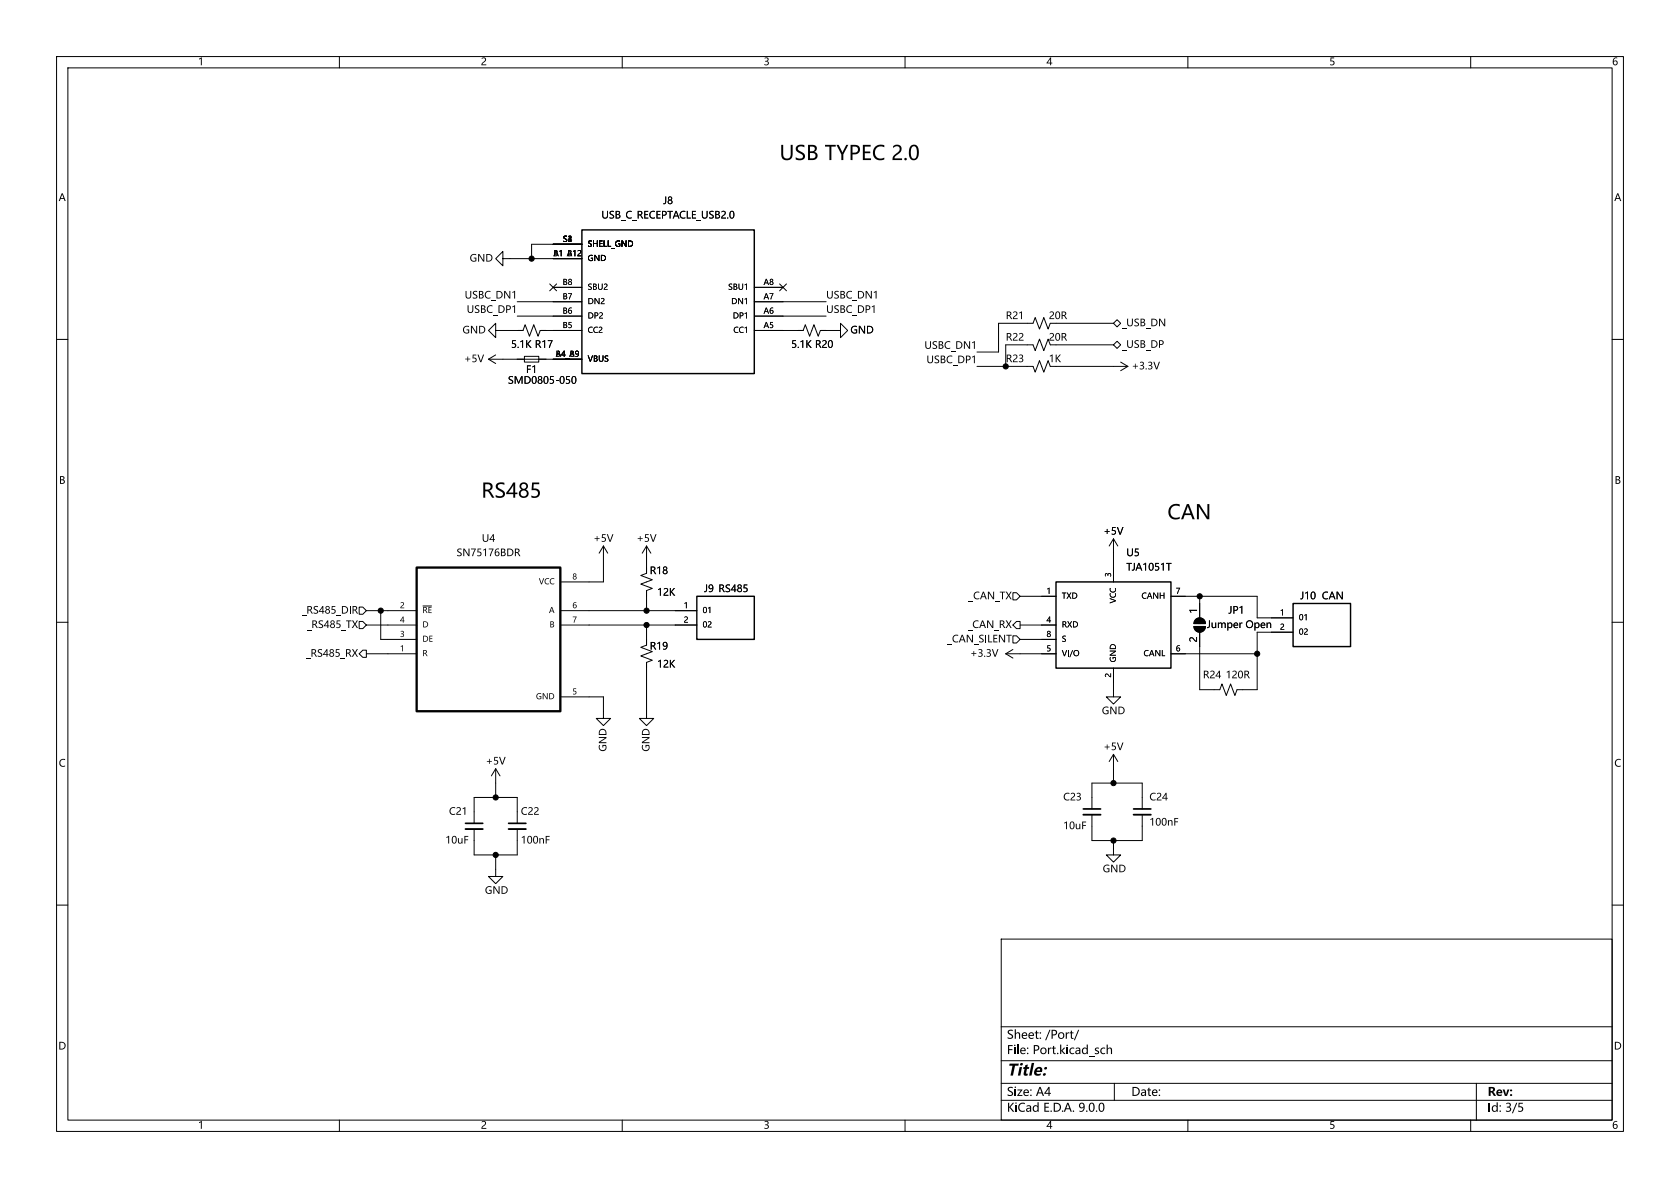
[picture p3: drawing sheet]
<svg xmlns="http://www.w3.org/2000/svg" width="297mm" height="210mm" viewBox="0 0 297 210" stroke-linecap="round" stroke-linejoin="round" font-family="sans-serif">
<defs><g id="words">
<g font-size="3.5">
<text x="137.8" y="28.7">USB TYPEC2.0</text>
<text x="85.1" y="88.4">RS485</text>
<text x="206.4" y="92.2">CAN</text>
</g>
<text font-size="2.8" x="178" y="191.2">Title:</text>
<g font-size="2.1">
<text x="178" y="184.4">Sheet: /Port/</text>
<text x="178" y="187.1">File: Port.kicad_sch</text>
<text x="178" y="194.5">Size: A4</text>
<text x="200" y="194.5">Date:</text>
<text x="263" y="194.5">Rev:</text>
</g>
<g font-size="1.8">
<text x="82.1" y="53">USBC_DN1</text>
<text x="146" y="53">USBC_DN1</text>
<text x="82.5" y="55.5">USBC_DP1</text>
<text x="146" y="55.5">USBC_DP1</text>
<text x="163.4" y="61.9">USBC_DN1</text>
<text x="163.8" y="64.4">USBC_DP1</text>
<text x="195.1" y="95.2">+5V</text>
<text x="211.8" y="113.6" transform="rotate(-90 211.8 113.6)">2</text>
<text x="211.8" y="108.5" transform="rotate(-90 211.8 108.5)">1</text>
<text x="213.4" y="111.7">Jumper Open</text>
</g>
<g font-size="1.4">
<text x="97.8" y="45.5">A1_B12</text>
<text x="97.8" y="45.5">B</text>
<text x="99.5" y="42.9">S1</text>
<text x="100.3" y="45.5">A</text>
<text x="100.4" y="42.9">2</text>
<text x="103.9" y="44.1">SHELL_GND</text>
<text x="99.5" y="53.1">B7</text>
<text x="99.5" y="50.5">B8</text>
<text x="135" y="53.1">A7</text>
<text x="135" y="50.5">A8</text>
<text x="99.5" y="58.2">B5</text>
<text x="99.5" y="55.6">B6</text>
<text x="135" y="58.2">A5</text>
<text x="135" y="55.6">A6</text>
<text x="98.2" y="63.2">A4_B9</text>
<text x="98.2" y="63.2">B</text>
<text x="100.7" y="63.2">A</text>
<text x="70.7" y="107.7">2</text>
<text x="101.2" y="102.6">8</text>
<text x="101.2" y="107.7">6</text>
<text x="120.9" y="107.7">1</text>
<text x="185" y="105.2">1</text>
<text x="196.6" y="102" transform="rotate(-90 196.6 102)">3</text>
<text x="207.9" y="105.2">7</text>
<text x="70.7" y="110.2">4</text>
<text x="70.7" y="112.8">3</text>
<text x="101.2" y="110.2">7</text>
<text x="120.9" y="110.2">2</text>
<text x="185" y="110.2">4</text>
<text x="185" y="112.8">8</text>
<text x="226.3" y="109">1</text>
<text x="226.3" y="111.5">2</text>
<text x="70.7" y="115.3">1</text>
<text x="185" y="115.3">5</text>
<text x="196.6" y="119.8" transform="rotate(-90 196.6 119.8)">2</text>
<text x="207.9" y="115.3">6</text>
<text x="101.2" y="122.9">5</text>
</g>
</g></defs>
<g fill="none" stroke="#000" stroke-width=".18">
<path d="M10 10h277v190h-277zM12 12h273v186h-273zM60 10v2M110 10v2M160 10v2M210 10v2M260 10v2M87.6 58.4v-1.2l-1.2 1.2 1.2 1.3v-1.3h4.9l.3-1 .8 2 .8-2 .7 2 .4-1h7.4M88.9 45.7v-1.2l-1.3 1.2 1.3 1.3v-1.3h14M91.4 55.9h11.5M91.4 53.3h11.5M97.2 50.2l1.2 1.2"/>
<path d="M97.8 50.8h5.1M98.4 50.2l-1.2 1.2M102.9 43.2h-8.9v2.5M133.3 58.4h8.7l.4-1 .7 2 .8-2 .8 2 .3-1h3.6v-1.2l1.3 1.2-1.3 1.3v-1.3M133.3 55.9h12.7M133.3 53.3h12.7M133.3 50.8h5.1M137.8 50.2l1.2 1.2M139 50.2l-1.2 1.2M196.8 57.2h-11.1l-.4 1-.8-2.1-.7 2.1-.8-2.1-.4 1.1h-6.1v5h-3.8M196.8 57.2l.7-.7 .6 .7-.6 .6zM10 60h2"/>
<path d="M86.4 63.5h16.5M86.4 63.5l1.2 .8M87.6 62.7l-1.2 .8M92.7 63h2.5v1h-2.5zM172.7 64.8h9.9l.4 1 .8-2 .7 2 .8-2 .4 1h13.7M196.8 61h-11.1l-.4-1.1-.8 2.1-.7-2.1-.8 2.1-.4-1h-4.8v3.8M196.8 61l.7-.7 .6 .7-.6 .6zM198.1 64l1.3 .8M199.4 64.8l-1.3 .7M285 60h2M106.7 96.5l-.8 1.3M106.7 96.5l.7 1.3"/>
<path d="M106.7 96.5v6.4h-7.6M114.3 96.5v4.8l-1 .4 2 .8-2 .8 2 .7-1 .4v3.6M114.3 96.5l-.8 1.3M114.3 96.5l.8 1.3M196.8 95.3v7.6M196.8 95.3l-.7 1.2M196.8 95.3l.8 1.2M10 110h2M63.5 107.3h.6l.7 .7-.7 .6h-.6zM63.5 109.9h.6l.7 .6-.7 .6h-.6zM64.1 114.9h.7v1.3h-.7l-.6-.6zM64.8 115.6h8.9"/>
<path d="M64.8 108h8.9M64.8 110.5h8.9M67.3 108v5h6.4M74.8 107.1h1.5M99.1 108h24.1M99.1 110.5h24.1M114.3 110.5v3.5l-1 .4 2 .8-2 .8 2 .7-1 .4v9.9h1.3l-1.3 1.3-1.3-1.3h1.3M177.8 115.6l1.3 .7M177.8 115.6h8.9M179.1 112.4h.6l.6 .6-.6 .7h-.6zM179.1 104.8h.6l.6 .6-.6 .6h-.6zM179.1 114.8l-1.3 .8"/>
<path d="M179.7 109.9h.6v1.2h-.6l-.6-.6zM180.3 110.5h6.4M180.3 105.4h6.4M180.3 113h6.4M196.8 118.1v5.1h1.3l-1.3 1.3-1.2-1.3h1.2M207 115.6h15.2M207 105.4h15.2v3.8h6.4M211.1 110.7h2a1.02 1.02 0 0 1-1 1.1 1.02 1.02 0 0 1-1-1.1zM211.4 109.5a1.02 1.02 0 0 1 1.1-.2 1.02 1.02 0 0 1 .6 .9h-2zM212.1 111.8v10.1h3.5l.4-1 .8 2 .8-2 .7 2 .4-1h3.5v-10.1M212.1 105.4v3.8M224.8 111.8h3.8"/>
<path d="M285 110h2M87.6 135.9l-.7 1.3M87.6 135.9l.8 1.3M87.6 135.9v5.1M99.1 123.2h7.6v3.8h1.2l-1.2 1.3-1.3-1.3h1.3M196.8 133.4l-.7 1.2M196.8 133.4l.8 1.2M196.8 133.4v5M83.8 145.5v-4.5h7.6v4.5M83.8 146.6v4.5h7.6v-4.5M87.6 151.1v3.8h1.3l-1.3 1.3-1.2-1.3h1.2M193 143v-4.6h8.9v4.6"/>
<path d="M193 144v4.6h8.9v-4.6M196.8 148.6v2.5h1.3l-1.3 1.3-1.2-1.3h1.2M10 160h2M177 166h108v32h-108zM285 160h2M60 198v2M110 198v2M160 198v2M177 194.5h108M177 191.5h108M177 187.5h108M177 181.5h108"/>
<path d="M197 191.5v3M210 198v2M260 198v2M261 191.5v6.5"/>
</g>
<g fill="#000">
<path d="M35.2 10.4l.5-.3v1.4h-.2v-1.1l-.3 .1zM85.2 10.3a.45 .45 0 0 1 .7 0 .45 .45 0 0 1-.3 .7l-.3 .4h.7v.1h-.9a1.1 1.1 0 0 1 .6-.8 .3 .3 0 0 0-.1-.4 .3 .3 0 0 0-.4 .2zM135.2 10.2a.39 .39 0 0 1 .6 0 .39 .39 0 0 1-.2 .6 .41 .41 0 0 1 .3 .6 .41 .41 0 0 1-.6 .1l-.2-.2a.31 .31 0 0 0 .5 .1 .31 .31 0 0 0 0-.5h-.3v-.1a.28 .28 0 0 0 .4-.1 .28 .28 0 0 0-.1-.4 .28 .28 0 0 0-.4 .1zM185.6 10.2h.2v.9h.2v.1h-.2v.3h-.1v-.3h-.7v-.1h.7v-.7l-.5 .7h-.2zM235.2 10.2h.7v.1h-.5l-.1 .4a.47 .47 0 0 1 .6 .6 .47 .47 0 0 1-.7 .2v-.2a.33 .33 0 0 0 .4 .1 .33 .33 0 0 0 .1-.4 .33 .33 0 0 0-.4-.1h-.1zM285.3 10.3a.33 .33 0 0 1 .6 0l-.5 .1-.1 .5a.43 .43 0 0 1 .6 .1 .43 .43 0 0 1-.2 .6 .43 .43 0 0 1-.6-.4v-.1h.2a.27 .27 0 0 0 .4 .2 .27 .27 0 0 0 0-.4 .27 .27 0 0 0-.4 .1l-.2 .1v-.4zM10.9 34.2h.2l.5 1.3h-.2l-.1-.3h-.6l-.1 .3h-.2l.2-.5h.6l-.2-.7-.2 .7h-.2zM106.5 37.3h.1v.8a.34 .34 0 0 0 .4 .4 .34 .34 0 0 0 .3-.4v-.8h.2v.8a.51 .51 0 0 1-.5 .5 .51 .51 0 0 1-.5-.5zM107.8 37.4l.3-.1h.4v.2l-.4-.1-.2 .2a.47 .47 0 0 0 .5 .4 .4 .4 0 0 1-.1 .6 .4 .4 0 0 1-.5-.2l.1 .1a.27 .27 0 0 0 .5-.1 .27 .27 0 0 0-.3-.4 .38 .38 0 0 1-.3-.6zM108.8 37.3l.8 .1v.3l-.2 .2a.37 .37 0 0 1 .3 .4 .37 .37 0 0 1-.5 .3h-.4v-.1a.43 .43 0 0 0 .7-.3l-.1-.2h-.4v.5h-.2v-.6a.37 .37 0 0 0 .6-.3l-.4-.2v.5h-.2zM109.8 39h.8v.1h-.8zM110.9 37.5l.5-.2h.3v.2a.54 .54 0 0 0-.9 .4 .54 .54 0 0 0 .9 .5v.2a.69 .69 0 0 1-.9-.2 .69 .69 0 0 1 .1-.9z"/>
<path d="M111.8 39h.8v.1h-.8zM112.7 37.3h.6l.2 .2a.37 .37 0 0 1-.2 .5l.4 .6h-.2l-.5-.5h-.1v.5h-.2v-.7a.42 .42 0 0 0 .7-.2l-.1-.2-.4-.1v.5h-.2zM113.9 37.3h.7v.1h-.5v.5h.5v.1h-.5v.5h.5v.1h-.7zM115 37.5l.5-.2h.3v.2a.54 .54 0 0 0-.8 .4 .54 .54 0 0 0 .8 .5v.2a.69 .69 0 0 1-.9-.2 .69 .69 0 0 1 .1-.9zM116.1 37.3h.7v.1h-.6v.5h.5v.1h-.5v.5h.6v.1h-.7zM117 37.3h.4a.45 .45 0 0 1 .5 .5 .45 .45 0 0 1-.7 .3v.5h-.2v-.6h.2a.32 .32 0 0 0 .5-.3 .32 .32 0 0 0-.5-.3v.6h-.2zM117.6 34.7h.2v.9a.4 .4 0 0 1-.5 .5v-.2a.25 .25 0 0 0 .3 0 .25 .25 0 0 0 0-.3zM118.2 34.8a.36 .36 0 0 1 .5 0 .36 .36 0 0 1 0 .6 .42 .42 0 0 1-.1 .7 .42 .42 0 0 1-.6-.4h.2a.27 .27 0 0 0 .4 .2 .27 .27 0 0 0 0-.4 .27 .27 0 0 0-.4 .1l-.2 .1 .3-.3-.2-.3h.1a.22 .22 0 0 0 .4 .2 .22 .22 0 0 0 0-.4 .22 .22 0 0 0-.4 .1l-.1 .1zM118 37.3h.9v.1h-.3v1.2h-.2v-1.2h-.4zM119.4 37.3h.2l.5 1.3h-.2l-.1-.3h-.6l-.1 .3h-.2l.2-.5h.6l-.2-.6-.2 .6h-.2zM120.3 37.5l.5-.2h.4v.2a.54 .54 0 0 0-.9 .4 .54 .54 0 0 0 .9 .5v.2a.69 .69 0 0 1-.9-.2 .69 .69 0 0 1 0-.9zM121.4 37.3h.2v1.2h.5v.1h-.7z"/>
<path d="M122.3 37.3h.7v.1h-.5v.5h.5v.1h-.5v.5h.5v.1h-.7zM123.1 39h.8v.1h-.8zM124.1 37.3h.2v.8a.34 .34 0 0 0 .3 .4 .34 .34 0 0 0 .3-.4v-.8h.2v.8a.51 .51 0 0 1-.5 .5 .51 .51 0 0 1-.5-.5zM125.4 37.4l.3-.1h.4v.2l-.4-.1-.1 .2a.47 .47 0 0 0 .5 .4 .4 .4 0 0 1-.2 .6 .4 .4 0 0 1-.5-.2l.1 .1a.27 .27 0 0 0 .5-.1 .27 .27 0 0 0-.3-.4 .38 .38 0 0 1-.3-.6zM126.5 37.3l.7 .1v.3l-.2 .2a.37 .37 0 0 1 .3 .4 .37 .37 0 0 1-.4 .3h-.4v-.1a.43 .43 0 0 0 .6-.3l-.1-.2h-.4v.5h-.1v-.6a.37 .37 0 0 0 .5-.3l-.4-.2v.5h-.1zM127.6 37.4a.44 .44 0 0 1 .7 0 .44 .44 0 0 1-.3 .7l-.3 .4h.6v.1h-.8a1.07 1.07 0 0 1 .6-.8l-.1-.4-.4 .2zM129.1 37.4l.2-.1a.6 .6 0 0 1 .5 .9 .46 .46 0 0 1-.6 .4 .46 .46 0 0 1-.3-.6h.2a.31 .31 0 0 0 .1 .4 .31 .31 0 0 0 .4 0v-.1a.65 .65 0 0 0-.2-.9 .42 .42 0 0 0-.3 .6h-.2zM285.9 34.2h.2l.5 1.3h-.2l-.1-.3h-.6l-.1 .3h-.2l.2-.5h.6l-.2-.7-.2 .7h-.2zM82 57.8a.79 .79 0 0 1 .9-.1v.1a.54 .54 0 0 0-.9 .4 .54 .54 0 0 0 .8 .6v-.4h-.3v-.2h.4v.7a.7 .7 0 0 1-.9-.2 .7 .7 0 0 1 0-.9zM83.3 45.1a.79 .79 0 0 1 .9-.1v.1a.54 .54 0 0 0-.9 .4 .54 .54 0 0 0 .7 .6v-.4h-.2v-.2h.4v.7a.7 .7 0 0 1-.9-.2 .7 .7 0 0 1 0-.9zM83.3 57.6h.2l.7 1.1v-1.1h.2v1.3h-.3l-.7-1.1v1.1h-.1zM84.7 57.6h.4a.67 .67 0 0 1 .7 .7 .67 .67 0 0 1-.7 .6h-.4v-.1a.59 .59 0 0 0 .8-.2 .59 .59 0 0 0-.1-.8h-.5v1h-.2z"/>
<path d="M84.5 44.9h.2l.8 1.1v-1.1h.1v1.3h-.2l-.7-1.1v1.1h-.2zM86 44.9h.4a.67 .67 0 0 1 .7 .7 .67 .67 0 0 1-.8 .6h-.3v-.1a.59 .59 0 0 0 .8-.2 .59 .59 0 0 0-.1-.8h-.6v1h-.1zM104 50.3l.1-.1a.32 .32 0 0 1 .5 .1h-.4v.3a.38 .38 0 0 1 .4 .5 .38 .38 0 0 1-.6 .1v-.2l.3 .1 .2-.1-.5-.4zM104 42.6h.1a.32 .32 0 0 1 .5 .1h-.4v.2a.38 .38 0 0 1 .4 .5 .38 .38 0 0 1-.6 .2v-.2l.3 .1 .2-.2-.5-.3zM104 55.2h.3a.54 .54 0 0 1 .6 .6 .54 .54 0 0 1-.6 .5h-.3v-.1a.46 .46 0 0 0 .7-.3 .46 .46 0 0 0-.5-.6v.9h-.2zM104 52.7h.3a.54 .54 0 0 1 .6 .5 .54 .54 0 0 1-.6 .6h-.3v-.2a.46 .46 0 0 0 .7-.3 .46 .46 0 0 0-.5-.5v.8h-.2zM104.1 57.9h.1a.37 .37 0 0 1 .6 0 .43 .43 0 0 0-.7 .4 .43 .43 0 0 0 .7 .4 .44 .44 0 0 1-.5 .1 .44 .44 0 0 1-.3-.4zM104.1 45.2l.5-.1h.2v.2a.43 .43 0 0 0-.7 .2 .43 .43 0 0 0 .6 .5v-.3h-.2v-.1h.3v.5a.56 .56 0 0 1-.7-.1 .56 .56 0 0 1 0-.8zM104.8 50.1l.6 .1v.3l-.1 .1a.29 .29 0 0 1 .2 .4 .29 .29 0 0 1-.3 .2h-.4v-.1a.34 .34 0 0 0 .6-.2l-.1-.2h-.3v.4h-.2v-.5a.3 .3 0 0 0 .5-.2l-.3-.1v.3h-.2zM105.1 55.2h.3a.36 .36 0 0 1 .4 .5 .36 .36 0 0 1-.6 .2v.4h-.1v-.5h.1a.25 .25 0 0 0 .4-.2 .25 .25 0 0 0-.4-.3v.5h-.1zM104.8 42.5h.2v.5h.5v-.5h.2v1.1h-.2v-.5h-.5v.5h-.2zM105 57.9h.1a.37 .37 0 0 1 .6 0 .43 .43 0 0 0-.7 .4 .43 .43 0 0 0 .7 .4 .44 .44 0 0 1-.5 .1 .44 .44 0 0 1-.3-.4z"/>
<path d="M105.1 45.1h.2l.5 .9v-.9h.2v1h-.2l-.6-.9v.9h-.1zM105.1 52.7h.2l.6 .9-.1-.9h.2v1.1h-.2l-.6-.9v.9h-.1zM105.9 57.9a.35 .35 0 0 1 .5 0 .35 .35 0 0 1-.2 .5l-.2 .3h.5v.1h-.7l.1-.2 .2-.2a.26 .26 0 0 0 .2-.4 .26 .26 0 0 0-.4 0zM106 55.3a.35 .35 0 0 1 .5 .1 .35 .35 0 0 1-.2 .5l-.2 .3h.5v.1h-.7l.1-.3 .2-.2a.26 .26 0 0 0 .2-.4 .26 .26 0 0 0-.4 .1zM105.9 42.5h.6v.1h-.4v.4h.4v.1h-.4v.4h.4v.1h-.6zM105.7 50.1h.2v.7a.27 .27 0 0 0 .2 .3 .27 .27 0 0 0 .3-.3v-.7h.1v.7a.41 .41 0 0 1-.4 .4 .41 .41 0 0 1-.4-.4zM106.2 45.1h.3a.54 .54 0 0 1 .6 .5 .54 .54 0 0 1-.6 .5h-.3v-.1a.46 .46 0 0 0 .8-.3 .46 .46 0 0 0-.6-.5v.8h-.2zM106.3 52.8a.35 .35 0 0 1 .5 0 .35 .35 0 0 1-.2 .5l-.3 .3h.6v.2h-.7l.1-.3 .2-.2a.26 .26 0 0 0 .2-.4 .26 .26 0 0 0-.4 0zM106.8 50.2a.35 .35 0 0 1 .6 .1 .35 .35 0 0 1-.3 .5l-.2 .3h.5v.1h-.7l.1-.3 .2-.2a.26 .26 0 0 0 .2-.4 .26 .26 0 0 0-.4 .1zM106.7 42.5h.2v1h.4v.1h-.6zM107.5 42.5h.1v1h.4v.1h-.5zM108.9 42.7l.5-.2 .2 .1v.1a.43 .43 0 0 0-.7 .3 .43 .43 0 0 0 .6 .4v-.2h-.2v-.2h.3v.5a.56 .56 0 0 1-.7-.1 .56 .56 0 0 1 0-.7z"/>
<path d="M109.9 42.5h.2l.5 .9v-.9h.2v1.1h-.2l-.6-.9v.9h-.1zM111 42.5h.3a.54 .54 0 0 1 .6 .6 .54 .54 0 0 1-.6 .5h-.3v-.1a.46 .46 0 0 0 .8-.3 .46 .46 0 0 0-.6-.6v.9h-.2zM128.9 50.3v-.1a.32 .32 0 0 1 .5 .1h-.4l.1 .3a.38 .38 0 0 1 .3 .5 .38 .38 0 0 1-.6 .1v-.2l.4 .1 .1-.1-.4-.4zM129.4 52.7h.3a.54 .54 0 0 1 .6 .5 .54 .54 0 0 1-.6 .6h-.3v-.2a.46 .46 0 0 0 .7-.3 .46 .46 0 0 0-.6-.5v.8h-.1zM129.7 50.1l.6 .1v.3l-.2 .1a.29 .29 0 0 1 .3 .4 .29 .29 0 0 1-.4 .2h-.3v-.1a.34 .34 0 0 0 .5-.2l-.1-.2h-.3v.4h-.1v-.5a.3 .3 0 0 0 .5-.2l-.4-.1v.3h-.1zM129.7 55.2h.3a.54 .54 0 0 1 .6 .6 .54 .54 0 0 1-.6 .5h-.3v-.1a.46 .46 0 0 0 .7-.3 .46 .46 0 0 0-.6-.6v.9h-.1zM129.9 57.9a.37 .37 0 0 1 .6 0 .43 .43 0 0 0-.6 .4 .43 .43 0 0 0 .6 .4 .44 .44 0 0 1-.5 .1 .44 .44 0 0 1-.3-.4zM130.8 55.2h.3a.36 .36 0 0 1 .3 .5 .36 .36 0 0 1-.5 .2v.4h-.1v-.5h.1a.25 .25 0 0 0 .4-.2 .25 .25 0 0 0-.4-.3v.5h-.1zM130.5 52.7h.2l.5 .9v-.9h.2v1.1h-.2l-.6-.9v.9h-.1zM130.6 50.1h.1v.7a.27 .27 0 0 0 .3 .3 .27 .27 0 0 0 .2-.3v-.7h.2v.7a.41 .41 0 0 1-.4 .4 .41 .41 0 0 1-.4-.4zM130.8 57.9h.1a.37 .37 0 0 1 .5 0 .43 .43 0 0 0-.6 .4 .43 .43 0 0 0 .6 .4 .44 .44 0 0 1-.4 .1 .44 .44 0 0 1-.4-.4zM131.6 57.9l.4-.2v1.1h-.1v-.9l-.3 .1z"/>
<path d="M131.6 55.4l.4-.2v1.1h-.1v-.9l-.3 .1zM131.6 50.3l.4-.2v1.1h-.1v-.9l-.3 .1zM131.6 52.8l.4-.1v1.1h-.1v-1l-.3 .2zM150.6 57.8a.79 .79 0 0 1 .9-.1v.1a.54 .54 0 0 0-.9 .4 .54 .54 0 0 0 .8 .6v-.4h-.3v-.2h.4v.7a.7 .7 0 0 1-.9-.2 .7 .7 0 0 1 0-.9zM151.8 57.6h.3l.7 1.1v-1.1h.1v1.3h-.2l-.7-1.1v1.1h-.2zM153.3 57.6h.4a.67 .67 0 0 1 .7 .7 .67 .67 0 0 1-.8 .6h-.3v-.1a.59 .59 0 0 0 .8-.2 .59 .59 0 0 0-.1-.8h-.5v1h-.2zM178 55.1h.6l.2 .2a.37 .37 0 0 1-.3 .5l.5 .6h-.3l-.4-.6h-.2v.6h-.1v-.7a.42 .42 0 0 0 .6-.3l-.1-.2h-.4v.5h-.1zM178 58.9h.6l.2 .2a.37 .37 0 0 1-.3 .5l.5 .6h-.3l-.4-.6h-.2v.6h-.1v-.7a.42 .42 0 0 0 .6-.3l-.1-.1-.4-.1v.5h-.1zM179.1 55.2a.44 .44 0 0 1 .7 0 .44 .44 0 0 1-.2 .7l-.4 .4h.7v.1h-.8a1.07 1.07 0 0 1 .6-.9l-.1-.3-.5 .1zM179.1 59a.44 .44 0 0 1 .7 0 .44 .44 0 0 1-.2 .7l-.4 .4h.7v.1h-.8a1.07 1.07 0 0 1 .6-.8l-.1-.4-.5 .2zM180.2 55.3l.5-.3v1.4h-.2v-1.1l-.3 .1zM180.2 59a.44 .44 0 0 1 .7 0 .44 .44 0 0 1-.3 .7l-.3 .4h.7v.1h-.9a1.07 1.07 0 0 1 .6-.8l-.1-.4-.4 .2z"/>
<path d="M185.6 55.2a.44 .44 0 0 1 .7 0 .44 .44 0 0 1-.3 .7l-.3 .4h.7v.1h-.9a1.07 1.07 0 0 1 .6-.9l-.1-.3-.4 .1zM185.6 59a.44 .44 0 0 1 .7 0 .44 .44 0 0 1-.3 .7l-.3 .4h.7v.1h-.9a1.07 1.07 0 0 1 .6-.8l-.1-.4-.4 .2zM186.7 55.2l.2-.2a.6 .6 0 0 1 .5 1 .46 .46 0 0 1-.6 .4 .46 .46 0 0 1-.3-.6h.2a.31 .31 0 0 0 .1 .4 .31 .31 0 0 0 .4-.1 .65 .65 0 0 0-.2-.9 .42 .42 0 0 0-.3 .6h-.2zM186.7 59l.2-.1a.6 .6 0 0 1 .5 .9 .46 .46 0 0 1-.6 .4 .46 .46 0 0 1-.3-.6h.2a.31 .31 0 0 0 .1 .4 .31 .31 0 0 0 .4 0v-.1a.65 .65 0 0 0-.2-.9 .42 .42 0 0 0-.3 .6h-.2zM187.7 55.1h.6l.2 .2a.37 .37 0 0 1-.3 .5l.5 .6h-.2l-.5-.6h-.1v.6h-.2v-.7a.42 .42 0 0 0 .6-.3l-.1-.2h-.3v.5h-.2zM187.7 58.9h.6l.2 .2a.37 .37 0 0 1-.3 .5l.5 .6h-.2l-.5-.6h-.1v.6h-.2v-.7a.42 .42 0 0 0 .6-.3l-.1-.1-.3-.1v.5h-.2zM198.3 58h.8v.1h-.8zM199.3 56.3h.1v.8a.34 .34 0 0 0 .4 .4 .34 .34 0 0 0 .3-.3v-.9h.2v.8a.51 .51 0 0 1-.5 .6 .51 .51 0 0 1-.5-.6zM200.6 56.5l.3-.2 .4 .1v.2l-.4-.1-.2 .1a.47 .47 0 0 0 .5 .5 .4 .4 0 0 1-.1 .6 .4 .4 0 0 1-.6-.3l.2 .1a.27 .27 0 0 0 .5-.1 .27 .27 0 0 0-.3-.3 .38 .38 0 0 1-.3-.6zM201.6 56.3l.8 .2v.3l-.2 .2a.37 .37 0 0 1 .3 .4 .37 .37 0 0 1-.5 .3h-.4v-.2a.43 .43 0 0 0 .7-.2l-.1-.2h-.4v.4h-.2v-.6a.37 .37 0 0 0 .6-.3l-.4-.1v.4h-.2zM202.6 58h.8v.1h-.8zM203.5 56.3h.4a.67 .67 0 0 1 .7 .7 .67 .67 0 0 1-.7 .7h-.4v-.2a.59 .59 0 0 0 .8-.1 .59 .59 0 0 0-.1-.8l-.5-.1v1h-.2z"/>
<path d="M204.9 56.3h.2l.7 1.2v-1.2h.2v1.4h-.2l-.7-1.2v1.2h-.2zM82.6 63h.2v.4h.3v.1h-.3v.4h-.2v-.4h-.3v-.1h.3zM83.6 62.7h.6v.1h-.5v.4a.46 .46 0 0 1 .6 .6 .46 .46 0 0 1-.8 .2v-.2a.34 .34 0 0 0 .5 .1 .34 .34 0 0 0 0-.5 .34 .34 0 0 0-.5 0zM84.4 62.7h.2l.4 1.2 .4-1.2h.2l-.5 1.3h-.2zM90 66.6l.3-.1h.4v.2l-.4-.1-.2 .2a.47 .47 0 0 0 .5 .4 .4 .4 0 0 1-.1 .7 .4 .4 0 0 1-.6-.3l.2 .1a.27 .27 0 0 0 .4-.1 .27 .27 0 0 0-.3-.4 .38 .38 0 0 1-.2-.6zM90.6 60.1h.6v.2h-.5v.4a.46 .46 0 0 1 .5 .5 .46 .46 0 0 1-.7 .3v-.2a.34 .34 0 0 0 .5 0 .34 .34 0 0 0 0-.5 .34 .34 0 0 0-.5 0zM91 66.5h.2l.5 1.1 .5-1.1h.2v1.3h-.2v-1.1l-.5 1.1-.5-1.1v1.1h-.2zM92 60.3l.5-.2v1.4h-.2v-1.2l-.3 .2zM92.7 66.5h.4a.67 .67 0 0 1 .7 .7 .67 .67 0 0 1-.7 .6h-.4v-.1a.59 .59 0 0 0 .8-.2 .59 .59 0 0 0-.1-.8l-.5-.1v1.1h-.2zM93.2 64.6h.7v.1h-.6v.5h.5v.1h-.5v.6h-.1zM93 60.1h.2v.7l.5-.7h.2l-.5 .7 .6 .7h-.3l-.5-.7v.7h-.2zM94.1 64.8l.5-.2v1.3h-.2v-1.1l-.3 .1z"/>
<path d="M94.2 66.6l.2-.1a.6 .6 0 0 1 .5 .9 .46 .46 0 0 1-.6 .4 .46 .46 0 0 1-.3-.6h.2a.31 .31 0 0 0 0 .4 .31 .31 0 0 0 .4 0l.1-.1a.65 .65 0 0 0-.3-.9 .42 .42 0 0 0-.2 .6h-.2zM94.7 60.1l.6 .1 .2 .1a.37 .37 0 0 1-.3 .6l.5 .6h-.2l-.5-.6h-.1v.6h-.2v-.7a.42 .42 0 0 0 .7-.3l-.2-.2h-.3v.5h-.2zM95.2 66.6a.36 .36 0 0 1 .5 0 .36 .36 0 0 1 0 .5 .42 .42 0 0 1 0 .7 .42 .42 0 0 1-.7-.3h.2a.27 .27 0 0 0 .4 .2 .27 .27 0 0 0 .1-.5 .27 .27 0 0 0-.5 .2l-.2 .1 .3-.4-.2-.3h.2a.22 .22 0 0 0 .3 .2 .22 .22 0 0 0 0-.3 .22 .22 0 0 0-.3 .1h-.2zM95.9 60.3l.5-.2v1.4h-.2v-1.2l-.3 .2zM96.2 66.6l.2-.1a.6 .6 0 0 1 .5 .9 .46 .46 0 0 1-.5 .4 .46 .46 0 0 1-.3-.6h.1a.31 .31 0 0 0 .1 .4 .31 .31 0 0 0 .4 0l.1-.1a.65 .65 0 0 0-.3-.9 .42 .42 0 0 0-.3 .6h-.1zM96.8 60.1h.9l-.5 1.4h-.2l.1-.2 .4-1h-.7zM97.3 66.5h.6v.1h-.5v.4a.46 .46 0 0 1 .5 .6 .46 .46 0 0 1-.7 .2v-.2a.34 .34 0 0 0 .5 .1 .34 .34 0 0 0 0-.5 .34 .34 0 0 0-.5 0zM98.2 67.2h.5v.2h-.5zM99.1 66.6l.2-.1a.6 .6 0 0 1 .5 .9 .46 .46 0 0 1-.6 .4 .46 .46 0 0 1-.3-.6h.2a.31 .31 0 0 0 0 .4 .31 .31 0 0 0 .5 0v-.1a.65 .65 0 0 0-.2-.9 .42 .42 0 0 0-.3 .6h-.2zM100.1 66.5h.6v.1h-.4l-.1 .4a.46 .46 0 0 1 .6 .6 .46 .46 0 0 1-.8 .2v-.2a.34 .34 0 0 0 .5 .1 .34 .34 0 0 0 0-.5 .34 .34 0 0 0-.4 0zM101.2 66.6l.2-.1a.6 .6 0 0 1 .5 .9 .46 .46 0 0 1-.6 .4 .46 .46 0 0 1-.3-.6h.2a.31 .31 0 0 0 0 .4 .31 .31 0 0 0 .5 0v-.1a.65 .65 0 0 0-.2-.9 .42 .42 0 0 0-.3 .6h-.2zM103.9 62.8h.2l.3 1 .3-1h.1l-.4 1.1h-.1z"/>
<path d="M105 62.8l.6 .1v.3l-.2 .1a.29 .29 0 0 1 .3 .4 .29 .29 0 0 1-.4 .2h-.3v-.1a.34 .34 0 0 0 .5-.2l-.1-.2h-.3v.4h-.1v-.5a.3 .3 0 0 0 .5-.2l-.4-.1v.3h-.1zM105.9 62.8h.1v.7a.27 .27 0 0 0 .3 .3 .27 .27 0 0 0 .2-.3v-.7h.2v.7a.41 .41 0 0 1-.4 .4 .41 .41 0 0 1-.4-.4zM107 63v-.1a.32 .32 0 0 1 .5 .1h-.4v.3a.38 .38 0 0 1 .4 .5 .38 .38 0 0 1-.6 .1v-.2l.4 .1 .1-.1-.5-.4zM140.1 60.1h.6v.2h-.5v.4a.46 .46 0 0 1 .6 .5 .46 .46 0 0 1-.8 .3v-.2a.34 .34 0 0 0 .5 0 .34 .34 0 0 0 0-.5 .34 .34 0 0 0-.5 0zM141.5 60.3l.5-.2v1.4h-.2v-1.2l-.3 .2zM142.6 60.1h.1v.7l.6-.7h.2l-.6 .7 .6 .7h-.2l-.6-.7v.7h-.1zM144.2 60.1l.6 .1 .2 .1a.37 .37 0 0 1-.2 .6l.4 .6h-.2l-.5-.6h-.1v.6h-.2v-.7a.42 .42 0 0 0 .7-.3l-.1-.2h-.4v.5h-.2zM145.4 60.3a.44 .44 0 0 1 .7 0 .44 .44 0 0 1-.3 .7l-.3 .3h.7v.2h-.9a1.07 1.07 0 0 1 .6-.9v-.3l-.5 .1zM146.5 60.2l.2-.1a.6 .6 0 0 1 .5 1 .46 .46 0 0 1-.6 .4 .46 .46 0 0 1-.2-.7h.1a.31 .31 0 0 0 .1 .5 .31 .31 0 0 0 .4-.1v-.1a.65 .65 0 0 0-.2-.8 .42 .42 0 0 0-.3 .5h-.1zM178 62.7h.6l.2 .2a.37 .37 0 0 1-.3 .5l.5 .6h-.3l-.4-.5h-.2v.5h-.1v-.7a.42 .42 0 0 0 .6-.2l-.1-.2-.4-.1v.5h-.1zM179.1 62.8a.44 .44 0 0 1 .7 0 .44 .44 0 0 1-.2 .7l-.4 .4h.7v.1h-.8a1.07 1.07 0 0 1 .6-.8l-.1-.4-.5 .2zM180.2 62.7a.38 .38 0 0 1 .6 0 .38 .38 0 0 1-.2 .6 .4 .4 0 0 1 .3 .6 .4 .4 0 0 1-.6 .1l-.2-.2a.3 .3 0 0 0 .5 .1 .3 .3 0 0 0 0-.5h-.3v-.1a.28 .28 0 0 0 .4-.1 .28 .28 0 0 0-.1-.4 .28 .28 0 0 0-.4 .1z"/>
<path d="M185.6 62.9l.5-.2v1.3h-.2v-1.1l-.3 .1zM186.6 62.7h.2v.6l.5-.6h.3l-.6 .6 .6 .7h-.2l-.6-.6v.6h-.2zM198.3 61.8h.8v.1h-.8zM199.3 60.1h.1v.8a.34 .34 0 0 0 .4 .5 .34 .34 0 0 0 .3-.4v-.9h.2v.8a.51 .51 0 0 1-.5 .6 .51 .51 0 0 1-.5-.5zM200.6 60.3l.3-.2 .4 .1v.2l-.4-.1-.2 .1a.47 .47 0 0 0 .5 .5 .4 .4 0 0 1-.1 .6 .4 .4 0 0 1-.6-.3l.2 .1a.27 .27 0 0 0 .5-.1 .27 .27 0 0 0-.3-.3 .38 .38 0 0 1-.3-.6zM200.6 64.3h.2v.4h.4v.1h-.4v.4h-.2v-.4h-.3v-.1h.3zM201.5 64a.38 .38 0 0 1 .7 0 .38 .38 0 0 1-.2 .6 .4 .4 0 0 1 .2 .6 .4 .4 0 0 1-.6 .1l-.1-.2a.3 .3 0 0 0 .5 .1 .3 .3 0 0 0-.1-.5h-.3v-.2a.28 .28 0 0 0 .4 0 .28 .28 0 0 0-.1-.4 .28 .28 0 0 0-.4 .1zM201.6 60.1l.8 .2v.3l-.2 .2a.37 .37 0 0 1 .3 .4 .37 .37 0 0 1-.5 .3h-.4v-.2a.43 .43 0 0 0 .7-.2l-.1-.2h-.4v.4h-.2v-.6a.37 .37 0 0 0 .6-.3l-.4-.1v.4h-.2zM203 64a.38 .38 0 0 1 .6 0 .38 .38 0 0 1-.2 .6 .4 .4 0 0 1 .3 .6 .4 .4 0 0 1-.6 .1l-.1-.2a.3 .3 0 0 0 .4 .1 .3 .3 0 0 0 0-.5h-.3v-.2a.28 .28 0 0 0 .4 0 .28 .28 0 0 0-.1-.4 .28 .28 0 0 0-.4 .1zM202.6 61.8h.8v.1h-.8zM203.5 60.1h.4a.67 .67 0 0 1 .7 .7 .67 .67 0 0 1-.7 .7h-.4v-.2a.59 .59 0 0 0 .8-.1 .59 .59 0 0 0-.1-.8l-.5-.1v1h-.2zM203.9 64h.2l.4 1.1 .4-1.1h.2l-.5 1.3h-.2z"/>
<path d="M204.9 60.1h.4a.45 .45 0 0 1 .4 .6 .45 .45 0 0 1-.6 .3v.5h-.2v-.7h.2a.32 .32 0 0 0 .5-.2 .32 .32 0 0 0-.5-.3v.5h-.2zM10.6 84.2l.7 .1 .1 .3-.2 .2a.38 .38 0 0 1 .3 .4 .38 .38 0 0 1-.5 .3h-.4v-.1a.44 .44 0 0 0 .7-.3l-.1-.2h-.4v.5h-.2v-.7a.38 .38 0 0 0 .6-.2l-.4-.2v.4h-.2zM80.9 97.1l.3-.1h.4v.2l-.4-.1-.2 .1a.47 .47 0 0 0 .5 .5 .4 .4 0 0 1-.1 .6 .4 .4 0 0 1-.6-.2l.2 .1a.27 .27 0 0 0 .4-.1 .27 .27 0 0 0-.3-.4 .38 .38 0 0 1-.2-.6zM81.9 97h.2l.7 1.1v-1.1h.2v1.3h-.2l-.7-1.1v1.1h-.2zM83.3 97h.8l-.5 1.3h-.1v-.1l.4-1.1h-.6zM84.4 97h.7v.1h-.5v.4a.46 .46 0 0 1 .5 .5 .46 .46 0 0 1-.7 .3v-.2a.34 .34 0 0 0 .5 0 .34 .34 0 0 0 0-.4 .34 .34 0 0 0-.5 0zM85.4 97.2l.5-.3v1.4h-.1v-1.1l-.4 .1zM85.3 94.4h.2v.8a.34 .34 0 0 0 .3 .4 .34 .34 0 0 0 .4-.3v-.9h.1v.8a.51 .51 0 0 1-.5 .6 .51 .51 0 0 1-.5-.6zM86.4 97h.9l-.5 1.3h-.2v-.1l.5-1.1h-.7zM87.1 94.4h.2v.9h.2v.2h-.2v.3h-.2v-.3h-.6v-.2h.6v-.6l-.4 .6h-.2zM87.7 97.1a.32 .32 0 0 1 .5 0l-.4 .1-.2 .5a.42 .42 0 0 1 .7 .1 .42 .42 0 0 1-.3 .6 .42 .42 0 0 1-.5-.4v-.1h.1a.26 .26 0 0 0 .4 .2 .26 .26 0 0 0 .1-.4 .26 .26 0 0 0-.5 .1l-.1 .1v-.4zM88.6 97l.7 .1v.3l-.2 .2a.37 .37 0 0 1 .3 .4 .37 .37 0 0 1-.4 .3h-.4v-.1a.43 .43 0 0 0 .6-.3l-.1-.2h-.4v.5h-.1v-.7a.37 .37 0 0 0 .6-.2l-.5-.2v.4h-.1z"/>
<path d="M89.7 97h.4a.67 .67 0 0 1 .7 .7 .67 .67 0 0 1-.8 .6h-.3v-.1a.59 .59 0 0 0 .8-.2 .59 .59 0 0 0-.1-.8l-.6-.1v1.1h-.1zM91 97h.6l.2 .2a.37 .37 0 0 1-.2 .5l.4 .6h-.2l-.5-.6h-.1v.6h-.2v-.7a.42 .42 0 0 0 .7-.3l-.1-.1-.4-.1v.5h-.2zM105.5 94.8h.1v.4h.4v.1h-.4v.4h-.1v-.4h-.4v-.1h.4zM106.4 94.4h.7v.2h-.5v.4a.46 .46 0 0 1 .5 .5 .46 .46 0 0 1-.7 .2v-.1a.34 .34 0 0 0 .5 0 .34 .34 0 0 0 0-.5 .34 .34 0 0 0-.5 0zM107.3 94.4h.2l.4 1.2 .4-1.2h.1l-.4 1.4h-.2zM113.1 94.8h.1v.4h.4v.1h-.4v.4h-.1v-.4h-.4v-.1h.4zM114.1 94.4h.6v.2h-.5v.4a.46 .46 0 0 1 .5 .5 .46 .46 0 0 1-.7 .2v-.1a.34 .34 0 0 0 .5 0 .34 .34 0 0 0 0-.5 .34 .34 0 0 0-.5 0zM114.9 94.4h.2l.4 1.2 .4-1.2h.2l-.5 1.4h-.2zM196.6 93.2h.6v.1h-.5v.4a.46 .46 0 0 1 .6 .5 .46 .46 0 0 1-.8 .3v-.2a.34 .34 0 0 0 .5 0 .34 .34 0 0 0 0-.4 .34 .34 0 0 0-.4-.1zM197.4 93.2h.2l.4 1.1 .4-1.1h.2l-.5 1.3h-.2zM199.2 99.5h.9v.2h-.4v1.2h-.2v-1.2h-.3zM199.3 97h.1v.8a.34 .34 0 0 0 .4 .4 .34 .34 0 0 0 .3-.4v-.8h.2v.8a.51 .51 0 0 1-.5 .5 .51 .51 0 0 1-.5-.5z"/>
<path d="M200.7 97h.6v.1h-.5v.4a.46 .46 0 0 1 .5 .5 .46 .46 0 0 1-.7 .3v-.2a.34 .34 0 0 0 .5 0 .34 .34 0 0 0 0-.4 .34 .34 0 0 0-.5 0zM203.2 99.6l.2-.1a.6 .6 0 0 1 .5 .9 .46 .46 0 0 1-.5 .5 .46 .46 0 0 1-.3-.7h.1a.31 .31 0 0 0 .1 .4 .31 .31 0 0 0 .4 0v-.1a.65 .65 0 0 0-.2-.9 .42 .42 0 0 0-.3 .6h-.1zM206.2 99.5h.9v.2h-.4v1.2h-.2v-1.2h-.3zM285.6 84.2l.8 .1v.3l-.2 .2a.38 .38 0 0 1 .3 .4 .38 .38 0 0 1-.5 .3h-.4v-.1a.44 .44 0 0 0 .7-.3l-.1-.2h-.4v.5h-.2v-.7a.38 .38 0 0 0 .6-.2l-.4-.2v.4h-.2zM53.4 108.8h.8v.1h-.8zM54.3 107.1l.6 .1 .2 .1a.37 .37 0 0 1-.2 .6l.4 .6h-.2l-.5-.6h-.1v.6h-.2v-.7a.42 .42 0 0 0 .7-.3l-.1-.2h-.4v.5h-.2zM54.1 116.4h.8v.1h-.8zM54.2 111.4h.8v.1h-.8zM55.5 107.3l.3-.2 .4 .1v.2l-.4-.1-.2 .1a.47 .47 0 0 0 .5 .5 .4 .4 0 0 1-.1 .6 .4 .4 0 0 1-.6-.3l.2 .1a.27 .27 0 0 0 .5-.1 .27 .27 0 0 0-.3-.3 .38 .38 0 0 1-.3-.6zM55.1 114.8h.6l.2 .2a.37 .37 0 0 1-.3 .5l.4 .6h-.2l-.4-.6h-.2v.6h-.1v-.7a.42 .42 0 0 0 .6-.3l-.1-.2h-.4v.5h-.1zM55.2 109.7h.6l.2 .2a.37 .37 0 0 1-.3 .5l.5 .6h-.2l-.5-.6h-.1v.6h-.2v-.7a.42 .42 0 0 0 .7-.3l-.2-.1-.3-.1v.5h-.2zM56.2 114.9l.3-.2 .4 .1v.2l-.4-.1-.1 .1a.47 .47 0 0 0 .5 .5 .4 .4 0 0 1-.2 .6 .4 .4 0 0 1-.5-.3l.1 .1a.27 .27 0 0 0 .5-.1 .27 .27 0 0 0-.3-.3 .38 .38 0 0 1-.3-.6z"/>
<path d="M56.4 109.8l.3-.1h.4v.2l-.4-.1-.2 .1a.47 .47 0 0 0 .5 .5 .4 .4 0 0 1-.1 .6 .4 .4 0 0 1-.6-.2l.2 .1a.27 .27 0 0 0 .4-.1 .27 .27 0 0 0-.3-.4 .38 .38 0 0 1-.2-.6zM57 107.1h.2v.9h.2v.2h-.2v.3h-.2v-.3h-.6v-.2h.6v-.6l-.4 .6h-.2zM57.7 114.8h.2v.8h.2v.2h-.2v.3h-.2v-.3h-.6v-.2h.6v-.6l-.4 .6h-.2zM57.6 107.2a.36 .36 0 0 1 .6 0 .36 .36 0 0 1-.1 .5 .42 .42 0 0 1 0 .8 .42 .42 0 0 1-.6-.4h.1a.27 .27 0 0 0 .4 .2 .27 .27 0 0 0 .1-.4 .27 .27 0 0 0-.4 .1l-.2 .1 .2-.4-.2-.2h.2a.22 .22 0 0 0 .3 .2 .22 .22 0 0 0 .1-.4 .22 .22 0 0 0-.4 .1l-.2 .1zM57.9 109.7h.1v.9h.2v.1h-.2v.3h-.1v-.3h-.7v-.1h.7v-.7l-.5 .7h-.2zM58.4 114.9a.36 .36 0 0 1 .5-.1 .36 .36 0 0 1-.1 .6 .42 .42 0 0 1 0 .7 .42 .42 0 0 1-.6-.4h.2a.27 .27 0 0 0 .4 .3 .27 .27 0 0 0 0-.5 .27 .27 0 0 0-.4 .1l-.2 .1 .3-.3-.2-.3h.1a.22 .22 0 0 0 .3 .2 .22 .22 0 0 0 .1-.4 .22 .22 0 0 0-.4 .1l-.1 .1zM58.5 109.8a.36 .36 0 0 1 .6-.1 .36 .36 0 0 1-.1 .6 .42 .42 0 0 1 0 .7 .42 .42 0 0 1-.6-.4h.1a.27 .27 0 0 0 .4 .3 .27 .27 0 0 0 .1-.5 .27 .27 0 0 0-.5 .2h-.1l.2-.3-.2-.3h.2a.22 .22 0 0 0 .3 .2 .22 .22 0 0 0 0-.4 .22 .22 0 0 0-.3 .1l-.2 .1zM58.7 107.1h.6v.2h-.5v.4a.46 .46 0 0 1 .5 .5 .46 .46 0 0 1-.7 .2v-.1a.34 .34 0 0 0 .5 0 .34 .34 0 0 0 0-.5 .34 .34 0 0 0-.5 0zM59.4 114.8h.6v.1h-.5v.4a.46 .46 0 0 1 .6 .5 .46 .46 0 0 1-.8 .3v-.2a.34 .34 0 0 0 .5 0 .34 .34 0 0 0 0-.5 .34 .34 0 0 0-.5 0zM59.5 109.7h.7v.1h-.5l-.1 .4a.46 .46 0 0 1 .6 .5 .46 .46 0 0 1-.7 .3v-.2a.34 .34 0 0 0 .4 0 .34 .34 0 0 0 .1-.4 .34 .34 0 0 0-.5 0zM59.5 108.8h.8v.1h-.8zM60.4 107.1h.4a.67 .67 0 0 1 .7 .7 .67 .67 0 0 1-.7 .7h-.4v-.2a.59 .59 0 0 0 .8-.1 .59 .59 0 0 0-.1-.8l-.5-.1v1h-.2z"/>
<path d="M60.2 116.4h.8v.1h-.8zM60.4 111.4h.7v.1h-.7zM61.2 114.8h.6l.2 .2a.37 .37 0 0 1-.3 .5l.5 .6h-.2l-.5-.6h-.2v.6h-.1v-.7a.42 .42 0 0 0 .6-.3l-.1-.2h-.4v.5h-.1zM61.8 107.1h.2v1.4h-.2zM61.2 109.7h.9v.1h-.4v1.2h-.1v-1.2h-.4zM62.3 107.1l.6 .1 .2 .1a.37 .37 0 0 1-.2 .6l.4 .6h-.2l-.5-.6h-.1v.6h-.2v-.7a.42 .42 0 0 0 .7-.3l-.1-.2h-.4v.5h-.2zM62.2 114.8h.2l.3 .5 .4-.5h.2l-.4 .6 .4 .7h-.2l-.4-.6-.3 .6h-.2l.4-.7zM62.2 109.7h.2l.3 .5 .4-.5h.2l-.4 .6 .4 .7h-.2l-.4-.6-.3 .6h-.2l.4-.7zM74.8 109.8h.3a.54 .54 0 0 1 .6 .6 .54 .54 0 0 1-.6 .5h-.3v-.1a.46 .46 0 0 0 .7-.3 .46 .46 0 0 0-.5-.5v.8h-.2zM74.8 112.4h.3a.54 .54 0 0 1 .6 .5 .54 .54 0 0 1-.6 .6h-.3v-.2a.46 .46 0 0 0 .7-.3 .46 .46 0 0 0-.5-.5v.8h-.2zM74.8 107.3l.6 .1 .1 .3-.3 .2 .4 .5h-.2l-.3-.5h-.1v.5h-.2v-.6a.33 .33 0 0 0 .5-.2l-.1-.2h-.2v.4h-.2zM74.8 114.9l.6 .1 .1 .3-.3 .2 .4 .5h-.2l-.3-.5h-.1v.5h-.2v-.6a.33 .33 0 0 0 .5-.2l-.1-.1-.2-.1v.4h-.2z"/>
<path d="M75.7 107.3h.6v.1h-.4v.4h.4v.1h-.4v.3h.4v.2h-.6zM75.9 112.4h.6v.1h-.5v.3h.4v.2h-.4v.3h.5v.2h-.6zM95.3 102.2h.1l.3 1 .4-1h.1l-.4 1.1h-.1zM96.4 102.4l.1-.1a.37 .37 0 0 1 .6 .1 .43 .43 0 0 0-.7 .3 .43 .43 0 0 0 .7 .4 .44 .44 0 0 1-.5 .2 .44 .44 0 0 1-.3-.4zM97.3 109.8l.6 .1v.3l-.2 .1a.29 .29 0 0 1 .3 .4 .29 .29 0 0 1-.4 .2h-.3v-.1a.34 .34 0 0 0 .5-.2l-.1-.2h-.3v.4h-.1v-.5a.3 .3 0 0 0 .5-.2l-.4-.1v.3h-.1zM97.3 102.4l.1-.1a.37 .37 0 0 1 .6 .1 .43 .43 0 0 0-.7 .3 .43 .43 0 0 0 .7 .4 .44 .44 0 0 1-.5 .2 .44 .44 0 0 1-.3-.4zM97.5 107.3h.1l.4 1.1h-.1l-.1-.3h-.5l-.1 .3h-.1l.1-.4h.5l-.2-.6-.1 .6h-.2zM115 113.5h.6l.2 .2a.37 .37 0 0 1-.2 .5l.4 .6h-.2l-.5-.5h-.1v.5h-.2v-.7a.42 .42 0 0 0 .7-.2l-.1-.2-.4-.1v.5h-.2zM115 100.1l.6 .1 .2 .2a.37 .37 0 0 1-.2 .5l.4 .6h-.2l-.5-.6h-.1v.6h-.2v-.7a.42 .42 0 0 0 .7-.3l-.1-.2h-.4v.5h-.2zM116.2 113.7l.5-.2v1.3h-.2v-1.1l-.3 .1zM116.2 100.3l.5-.2v1.4h-.2v-1.2l-.3 .2zM116.4 116.8l.4-.2v1.4h-.1v-1.1l-.3 .1z"/>
<path d="M116.4 104.1l.4-.2v1.4h-.1v-1.1l-.3 .1zM117.3 100.2a.36 .36 0 0 1 .6 0 .36 .36 0 0 1-.1 .6 .42 .42 0 0 1 0 .7 .42 .42 0 0 1-.6-.4h.1a.27 .27 0 0 0 .4 .2 .27 .27 0 0 0 .1-.4 .27 .27 0 0 0-.5 .1l-.1 .1 .2-.3-.2-.3h.2a.22 .22 0 0 0 .3 .2 .22 .22 0 0 0 0-.4 .22 .22 0 0 0-.3 .1l-.2 .1zM117.3 113.6l.2-.1a.71 .71 0 0 1 .5 .6 .71 .71 0 0 1-.4 .7h-.4v-.2l.5 .1 .1-.5-.1 .1h-.3l-.2-.3v-.1h.1a.27 .27 0 0 0 .4 .2 .27 .27 0 0 0 .1-.4 .27 .27 0 0 0-.5 .1l-.1 .1zM117.4 116.8a.44 .44 0 0 1 .7 0 .44 .44 0 0 1-.3 .7l-.3 .4h.7v.1h-.9a1.07 1.07 0 0 1 .6-.9l-.1-.3-.4 .1zM117.4 104.1a.44 .44 0 0 1 .7 0 .44 .44 0 0 1-.3 .7l-.3 .4h.7v.1h-.9a1.07 1.07 0 0 1 .6-.9l-.1-.3-.4 .1zM118.4 116.7h.2v.6l.5-.6h.2l-.5 .6 .6 .7h-.3l-.5-.7v.7h-.2zM118.4 104h.2v.6l.5-.6h.2l-.5 .6 .6 .7h-.3l-.5-.7v.7h-.2zM124.4 107.4l.1-.1a.57 .57 0 0 1 .5 .4 .57 .57 0 0 1-.3 .7l-.3-.1-.1-.5h.1a.25 .25 0 0 0 0 .4 .25 .25 0 0 0 .4 0v-.2a.38 .38 0 0 0-.2-.6l-.2 .4h-.1zM124.4 109.9l.1-.1a.57 .57 0 0 1 .5 .5 .57 .57 0 0 1-.3 .6l-.3-.1-.1-.4h.1a.25 .25 0 0 0 0 .3 .25 .25 0 0 0 .4 0v-.2a.38 .38 0 0 0-.2-.6l-.2 .5h-.1zM124.8 103.3h.2v.9a.4 .4 0 0 1-.5 .5v-.2a.25 .25 0 0 0 .3 0 .25 .25 0 0 0 0-.3zM125.2 107.4l.4-.1v1.1h-.2v-.9l-.2 .1zM125.2 109.9a.35 .35 0 0 1 .5 .1 .35 .35 0 0 1-.2 .5l-.2 .3h.5v.1h-.7l.1-.3 .2-.2a.26 .26 0 0 0 .2-.4 .26 .26 0 0 0-.4 .1z"/>
<path d="M125.4 103.4l.2-.1a.71 .71 0 0 1 .5 .7 .71 .71 0 0 1-.4 .7l-.4-.1v-.1h.5l.1-.5-.1 .1h-.3l-.2-.3v-.1h.1a.27 .27 0 0 0 .4 .3 .27 .27 0 0 0 .1-.5 .27 .27 0 0 0-.5 .2h-.1zM127.2 103.3h.6l.2 .2a.37 .37 0 0 1-.3 .5l.5 .7h-.3l-.4-.6h-.2v.6h-.1v-.8a.42 .42 0 0 0 .6-.2l-.1-.2h-.4v.4h-.1zM128.3 103.5l.3-.2 .4 .1v.1h-.3l-.2 .1a.47 .47 0 0 0 .5 .5 .4 .4 0 0 1-.1 .6 .4 .4 0 0 1-.6-.3l.1 .1a.27 .27 0 0 0 .5-.1 .27 .27 0 0 0-.3-.4 .38 .38 0 0 1-.3-.5zM129.8 103.3h.2v.9h.2v.2h-.2v.3h-.2v-.3h-.6v-.2h.6v-.6l-.4 .6h-.2zM130.5 103.4a.36 .36 0 0 1 .5 0 .36 .36 0 0 1-.1 .5 .42 .42 0 0 1 0 .8 .42 .42 0 0 1-.6-.4h.2a.27 .27 0 0 0 .4 .2 .27 .27 0 0 0 0-.4 .27 .27 0 0 0-.4 .1l-.2 .1 .3-.4-.2-.2h.1a.22 .22 0 0 0 .3 .2 .22 .22 0 0 0 .1-.4 .22 .22 0 0 0-.4 .1l-.1 .1zM131.5 103.3h.6v.2h-.5v.4a.46 .46 0 0 1 .6 .5 .46 .46 0 0 1-.8 .2v-.1a.34 .34 0 0 0 .5 0 .34 .34 0 0 0 0-.5 .34 .34 0 0 0-.5 0zM167.5 113.9h.8v.1h-.8zM168.6 112.4l.5-.2h.3v.2a.54 .54 0 0 0-.8 .5 .54 .54 0 0 0 .8 .4v.2a.69 .69 0 0 1-.9-.2 .69 .69 0 0 1 .1-.9zM170 112.2h.2l.5 1.4h-.2l-.1-.4h-.6l-.1 .4h-.2l.2-.6h.6l-.2-.6-.2 .6h-.2zM171.1 111.4h.8v.1h-.8zM170.9 112.2h.2l.7 1.1v-1.1h.2v1.4h-.2l-.7-1.2v1.2h-.2zM171.2 106.3h.8v.1h-.8z"/>
<path d="M172.1 115.1h.1v.4h.4v.1h-.4v.4h-.1v-.4h-.4v-.1h.4zM173 114.8a.38 .38 0 0 1 .6 0 .38 .38 0 0 1-.2 .6 .4 .4 0 0 1 .3 .6 .4 .4 0 0 1-.6 .1l-.2-.2a.3 .3 0 0 0 .5 .1 .3 .3 0 0 0 0-.5h-.3v-.2a.28 .28 0 0 0 .4 0 .28 .28 0 0 0-.1-.4 .28 .28 0 0 0-.4 .1zM172.2 113.9h.8v.1h-.8zM172.2 109.8l.5-.1h.3v.2a.54 .54 0 0 0-.8 .4 .54 .54 0 0 0 .8 .5v.2a.69 .69 0 0 1-.9-.2 .69 .69 0 0 1 .1-1zM173.2 112.3l.3-.1h.4v.2h-.4l-.2 .1a.47 .47 0 0 0 .5 .4 .4 .4 0 0 1-.1 .7 .4 .4 0 0 1-.6-.3l.2 .1a.27 .27 0 0 0 .4-.1 .27 .27 0 0 0-.3-.4 .38 .38 0 0 1-.2-.6zM172.3 104.8l.5-.2h.3v.2a.54 .54 0 0 0-.8 .5 .54 .54 0 0 0 .8 .4v.2a.69 .69 0 0 1-.9-.2 .69 .69 0 0 1 .1-.9zM173.6 109.7h.2l.5 1.3h-.2l-.1-.4h-.6l-.1 .4h-.2l.2-.5h.6l-.2-.7-.2 .7h-.2zM174.2 112.2h.2v1.4h-.2zM174.5 114.8a.38 .38 0 0 1 .6 0 .38 .38 0 0 1-.2 .6 .4 .4 0 0 1 .2 .6 .4 .4 0 0 1-.6 .1l-.1-.2a.3 .3 0 0 0 .5 .1 .3 .3 0 0 0 0-.5h-.4v-.2a.28 .28 0 0 0 .4 0 .28 .28 0 0 0-.1-.4 .28 .28 0 0 0-.3 .1zM173.8 104.6h.1l.6 1.3h-.2l-.2-.3h-.5l-.2 .3h-.2l.2-.5h.7l-.3-.6-.2 .6h-.2zM174.7 112.2h.2v1.2h.5v.2h-.7zM174.5 109.7h.2l.7 1.1v-1.1h.2v1.3h-.2l-.7-1.1v1.1h-.2z"/>
<path d="M174.7 104.6h.2l.7 1.1v-1.1h.1v1.3h-.2l-.7-1.1v1.1h-.1zM175.6 112.2h.7v.2h-.5v.4h.5v.2h-.5v.4h.5v.2h-.7zM175.3 114.8h.2l.4 1.1 .4-1.1h.2l-.5 1.3h-.2zM175.8 111.4h.8v.1h-.8zM175.9 106.3h.8v.1h-.8zM176.7 109.7h.6l.2 .2a.37 .37 0 0 1-.2 .5l.4 .6h-.2l-.5-.6h-.1v.6h-.2v-.7a.42 .42 0 0 0 .7-.3l-.1-.1-.4-.1v.5h-.2zM176.6 112.2h.2l.7 1.1v-1.1h.2v1.4h-.2l-.7-1.2v1.2h-.2zM176.8 104.6h.9v.1h-.4v1.2h-.2v-1.2h-.3zM177.9 112.2h.9v.2h-.3v1.2h-.2v-1.2h-.4zM177.8 109.7h.2l.3 .5 .3-.5h.2l-.4 .6 .5 .7h-.3l-.3-.6-.3 .6h-.2l.4-.7zM177.8 104.6h.2l.3 .6 .4-.6h.1l-.4 .7 .5 .6h-.3l-.3-.5-.3 .5h-.2l.4-.6zM187.9 112.5v-.1a.32 .32 0 0 1 .5 .2l-.4-.1v.3a.38 .38 0 0 1 .4 .5 .38 .38 0 0 1-.6 .1v-.2l.4 .1 .1-.1-.5-.4z"/>
<path d="M187.8 109.8l.7 .2v.3l-.2 .1 .3 .5h-.1l-.4-.4h-.1v.4h-.2v-.6a.33 .33 0 0 0 .6-.2l-.1-.1h-.3v.3h-.2zM187.7 104.8h.8v.1h-.3v.9h-.2v-.9h-.3zM187.7 114.9h.2l.3 1 .3-1h.2l-.4 1.1h-.2zM188.8 114.9h.1v1.1h-.1zM188.6 104.8h.1l.3 .4 .3-.4h.1l-.3 .5 .3 .5h-.2l-.2-.4-.3 .4h-.2l.4-.5zM188.7 109.8h.2l.2 .5 .3-.5h.1l-.3 .6 .3 .5h-.1l-.3-.4-.3 .4h-.1l.3-.5zM189.6 114.9h.1l-.5 1.3h-.1zM189.6 104.8h.3a.54 .54 0 0 1 .5 .5 .54 .54 0 0 1-.5 .5h-.3v-.1a.46 .46 0 0 0 .7-.3 .46 .46 0 0 0-.6-.5v.8h-.1zM189.7 109.8h.3a.54 .54 0 0 1 .6 .6 .54 .54 0 0 1-.6 .5h-.3v-.1a.46 .46 0 0 0 .7-.3 .46 .46 0 0 0-.6-.5v.8h-.1zM189.9 115.1a.53 .53 0 0 1 .8 0 .53 .53 0 0 1-.2 .8 .53 .53 0 0 1-.7-.4h.1a.39 .39 0 0 0 .5 .3 .39 .39 0 0 0 .2-.6 .39 .39 0 0 0-.6 0l-.1 .3h-.1zM196.2 105.7l1.1 .4v.2l-1.1 .4v-.2l.9-.3-.9-.3zM196.3 114l.3-.1 .5 .1 .1 .3 .1 .4h-1.1v-.3h.1v.2h.8a.43 .43 0 0 0-.3-.6 .43 .43 0 0 0-.5 .4h-.1z"/>
<path d="M196.2 116.2h.2a.43 .43 0 0 0 .3 .7 .43 .43 0 0 0 .4-.6h-.3v.2h-.1v-.4h.5a.57 .57 0 0 1-.5 .9 .57 .57 0 0 1-.5-.8zM196.2 104.9h.2a.43 .43 0 0 0 .3 .6 .43 .43 0 0 0 .4-.6 .44 .44 0 0 1 .2 .4 .44 .44 0 0 1-.4 .4l-.6-.3zM196.2 103.9h.2a.43 .43 0 0 0 .3 .7 .43 .43 0 0 0 .4-.7 .44 .44 0 0 1 .2 .5 .44 .44 0 0 1-.4 .3l-.6-.2zM196.2 115h1.1v.2l-.9 .6h.9v.1h-1.1v-.2l.9-.5h-.9zM200.4 99.5h.2v.9a.4 .4 0 0 1-.5 .5v-.2a.25 .25 0 0 0 .3-.1 .25 .25 0 0 0 0-.2zM201.2 99.5h.2l.5 1.4h-.1l-.2-.4h-.5l-.2 .4h-.2l.2-.6h.7l-.3-.6-.2 .6h-.2zM202.1 99.7l.5-.2v1.4h-.2v-1.2l-.3 .2zM202 104.9l.1-.1a.37 .37 0 0 1 .6 .1 .43 .43 0 0 0-.7 .4 .43 .43 0 0 0 .7 .4 .44 .44 0 0 1-.5 .1 .44 .44 0 0 1-.3-.4zM202.4 115.1v-.1a.37 .37 0 0 1 .6 .1 .43 .43 0 0 0-.6 .3 .43 .43 0 0 0 .6 .4 .44 .44 0 0 1-.5 .2 .44 .44 0 0 1-.3-.4zM203.2 104.8h.1l.4 1h-.1l-.1-.3h-.5l-.1 .3h-.1l.1-.4h.5l-.2-.5-.1 .5h-.2zM203.5 114.9h.2l.4 1.1h-.2l-.1-.3h-.4l-.1 .3h-.2l.2-.4h.5l-.2-.5-.2 .5h-.1zM203.9 104.8h.2l.5 .9v-.9h.2v1h-.2l-.6-.9v.9h-.1z"/>
<path d="M204.3 99.5h.6v.2h-.5v.3a.46 .46 0 0 1 .5 .6 .46 .46 0 0 1-.7 .2v-.1a.34 .34 0 0 0 .5 0 .34 .34 0 0 0 0-.5 .34 .34 0 0 0-.5 0zM204.2 114.9h.2l.6 .9v-.9h.1v1.1h-.1l-.6-.9v.9h-.2zM205.3 99.7l.4-.2v1.4h-.1v-1.2l-.3 .2zM205 104.8h.2v.4h.5v-.4h.2v1h-.2v-.5h-.5v.5h-.2zM205.4 114.9h.1v1h.5v.1h-.6zM212.8 118.6h.6l.2 .2a.37 .37 0 0 1-.2 .5l.4 .6h-.2l-.5-.6h-.1v.6h-.2v-.7a.42 .42 0 0 0 .7-.3l-.1-.2h-.4v.5h-.2zM213.7 109.7h.2v.8a.4 .4 0 0 1-.5 .5v-.1a.25 .25 0 0 0 .3-.1 .25 .25 0 0 0 0-.3zM214 118.7a.44 .44 0 0 1 .7 0 .44 .44 0 0 1-.3 .7l-.3 .4h.7v.1h-.9a1.07 1.07 0 0 1 .6-.9l-.1-.3-.4 .1zM215.5 118.6h.2v.9h.2v.1h-.2v.3h-.2v-.3h-.6v-.1h.6v-.7l-.4 .7h-.2zM216.9 118.8l.5-.3v1.4h-.2v-1.1l-.3 .1zM217.5 107.1h.2v.9a.4 .4 0 0 1-.5 .5v-.2a.25 .25 0 0 0 .3 0 .25 .25 0 0 0 0-.3zM217.9 118.7a.44 .44 0 0 1 .7 0 .44 .44 0 0 1-.3 .7l-.3 .4h.7v.1h-.9a1.07 1.07 0 0 1 .6-.9v-.3l-.5 .1z"/>
<path d="M218 107.1h.4a.45 .45 0 0 1 .5 .6 .45 .45 0 0 1-.7 .3v.5h-.2v-.7h.2a.32 .32 0 0 0 .5-.2 .32 .32 0 0 0-.5-.3v.5h-.2zM219 118.7l.2-.2a.6 .6 0 0 1 .5 1 .46 .46 0 0 1-.6 .4 .46 .46 0 0 1-.2-.6h.1a.31 .31 0 0 0 .1 .4 .31 .31 0 0 0 .4-.1 .65 .65 0 0 0-.2-.9 .42 .42 0 0 0-.3 .6h-.1zM219.1 107.3l.5-.2v1.4h-.1v-1.2l-.4 .2zM220 118.6h.6l.2 .2a.37 .37 0 0 1-.3 .5l.5 .6h-.2l-.5-.6h-.1v.6h-.2v-.7a.42 .42 0 0 0 .6-.3l-.1-.2h-.3v.5h-.2zM220.4 109.8a.67 .67 0 0 1 1.1 .1 .67 .67 0 0 1-.4 1 .67 .67 0 0 1-.8-.6h.1a.5 .5 0 0 0 .7 .5 .5 .5 0 0 0 .2-.8l-.2-.2h-.4l-.2 .2-.1 .3h-.1zM229.8 108.6h.1a.57 .57 0 0 1 .5 .4 .57 .57 0 0 1-.3 .6l-.3-.1-.1-.4h.1a.25 .25 0 0 0 0 .4 .25 .25 0 0 0 .4-.1v-.1a.38 .38 0 0 0-.2-.6l-.2 .4h-.1zM229.8 111.2l.1-.1a.57 .57 0 0 1 .5 .5 .57 .57 0 0 1-.3 .6l-.3-.1-.1-.4h.1a.25 .25 0 0 0 0 .3 .25 .25 0 0 0 .4 0v-.2a.38 .38 0 0 0-.2-.6l-.2 .5h-.1zM230.2 104.6h.2v.8a.4 .4 0 0 1-.5 .5v-.1a.25 .25 0 0 0 .3-.1 .25 .25 0 0 0 0-.3zM230.6 108.7l.4-.2v1.1h-.2v-.9l-.2 .1zM230.6 111.2a.35 .35 0 0 1 .5 0 .35 .35 0 0 1-.2 .6l-.2 .3h.5v.1h-.7l.1-.3 .2-.2a.26 .26 0 0 0 .2-.4 .26 .26 0 0 0-.4 0zM230.8 104.8l.4-.2v1.3h-.1v-1.1l-.3 .1zM231.9 104.7l.2-.1a.6 .6 0 0 1 .5 .9 .46 .46 0 0 1-.6 .4 .46 .46 0 0 1-.3-.6h.2a.31 .31 0 0 0 0 .4 .31 .31 0 0 0 .4 0l.1-.1a.65 .65 0 0 0-.3-.9 .42 .42 0 0 0-.2 .6h-.2z"/>
<path d="M234 104.8l.5-.2h.3v.2a.54 .54 0 0 0-.9 .5 .54 .54 0 0 0 .9 .4v.2a.69 .69 0 0 1-.9-.2 .69 .69 0 0 1 .1-.9zM235.4 104.6h.2l.5 1.3h-.2l-.1-.3h-.6l-.1 .3h-.2l.2-.5h.6l-.2-.6-.2 .6h-.2zM236.3 104.6h.2l.7 1.1v-1.1h.2v1.3h-.2l-.7-1.1v1.1h-.2zM10.7 134.3l.5-.2 .3 .1v.2a.55 .55 0 0 0-.8 .4 .55 .55 0 0 0 .8 .5v.2a.71 .71 0 0 1-.9-.2 .71 .71 0 0 1 .1-1zM86.4 134.1h.2v.4h.4v.2h-.4v.3h-.2v-.3h-.3v-.2h.3zM87.4 133.8h.6v.2h-.5v.3a.46 .46 0 0 1 .6 .6 .46 .46 0 0 1-.8 .2v-.2a.34 .34 0 0 0 .5 .1 .34 .34 0 0 0 0-.5 .34 .34 0 0 0-.5 0zM88.2 133.8h.2l.4 1.2 .4-1.2h.2l-.5 1.3h-.2zM95 122.7l.5-.2 .2 .1v.1a.43 .43 0 0 0-.7 .3 .43 .43 0 0 0 .6 .5v-.3h-.3v-.2h.4v.5a.56 .56 0 0 1-.8 0 .56 .56 0 0 1 .1-.8zM95.9 122.5h.2l.6 .9v-.9h.1v1.1h-.1l-.6-.9v.9h-.2zM97.1 122.5h.3a.54 .54 0 0 1 .6 .6 .54 .54 0 0 1-.6 .5h-.3v-.1a.46 .46 0 0 0 .7-.3 .46 .46 0 0 0-.6-.5v.8h-.1zM106 129a.68 .68 0 0 1 .8-.1 .68 .68 0 0 1 .4 .7v.3h-1.3v-.3h.1v.2h1.1a.54 .54 0 0 0-.4-.8 .54 .54 0 0 0-.7 .6l-.1-.1zM105.9 131.7h.2a.54 .54 0 0 0 .3 .9 .54 .54 0 0 0 .6-.7h-.3v.2h-.2v-.4h.6a.71 .71 0 0 1-.6 1.1 .71 .71 0 0 1-.6-1.1z"/>
<path d="M105.9 130.3h1.3v.2l-1.1 .7h1.1v.2h-1.3v-.2l1.1-.8h-1.1zM113.7 129a.68 .68 0 0 1 .7-.1 .68 .68 0 0 1 .4 .7v.3h-1.3v-.3h.1v.2h1.1a.54 .54 0 0 0-.4-.8 .54 .54 0 0 0-.7 .6l-.1-.1zM113.5 131.7h.2a.54 .54 0 0 0 .4 .9 .54 .54 0 0 0 .5-.7h-.3v.2h-.2v-.4h.6a.71 .71 0 0 1-.5 1.1 .71 .71 0 0 1-.7-1.1zM113.5 130.3h1.3v.2l-1.1 .7h1.1v.2h-1.3v-.2l1.1-.8h-1.1zM195.1 125.1a.79 .79 0 0 1 .8-.1v.2a.54 .54 0 0 0-.8 .3 .54 .54 0 0 0 .7 .6v-.4h-.3v-.2h.5v.7a.7 .7 0 0 1-1-.1 .7 .7 0 0 1 .1-1zM195.7 131.6h.1v.4h.4v.1h-.4v.4h-.1v-.4h-.4v-.1h.4zM196.6 131.3h.6v.1h-.5v.4a.46 .46 0 0 1 .6 .5 .46 .46 0 0 1-.8 .3v-.2a.34 .34 0 0 0 .5 0 .34 .34 0 0 0 0-.4 .34 .34 0 0 0-.4-.1zM196.3 124.9h.2l.7 1.1v-1.1h.2v1.4h-.2l-.7-1.2v1.2h-.2zM197.7 124.9h.4a.67 .67 0 0 1 .7 .7 .67 .67 0 0 1-.7 .7h-.4v-.2a.59 .59 0 0 0 .8-.2 .59 .59 0 0 0-.1-.8h-.5v1h-.2zM197.4 131.3h.2l.4 1.1 .4-1.1h.2l-.5 1.3h-.2zM285.7 134.3l.5-.2 .3 .1v.2a.55 .55 0 0 0-.8 .4 .55 .55 0 0 0 .8 .5v.2a.71 .71 0 0 1-.9-.2 .71 .71 0 0 1 .1-1zM78.9 148l.5-.3v1.4h-.2v-1.1l-.3 .1z"/>
<path d="M80 147.9l.2-.1a.6 .6 0 0 1 .5 .9 .46 .46 0 0 1-.6 .4 .46 .46 0 0 1-.2-.6h.1a.31 .31 0 0 0 .1 .4 .31 .31 0 0 0 .4 0v-.1a.65 .65 0 0 0-.2-.9 .42 .42 0 0 0-.3 .6h-.1zM79.7 142.9l.4-.2h.4v.2a.54 .54 0 0 0-.9 .5 .54 .54 0 0 0 .9 .4v.2a.69 .69 0 0 1-.9-.2 .69 .69 0 0 1 .1-.9zM80.7 142.8a.44 .44 0 0 1 .7 .1 .44 .44 0 0 1-.2 .6l-.4 .4h.7v.1h-.8a1.07 1.07 0 0 1 .6-.8l-.1-.4-.5 .2zM81 148.2h.1v.5a.24 .24 0 0 0 .3 .3 .24 .24 0 0 0 .2-.3v-.5h.2v.9h-.2v-.1l-.2 .1a.34 .34 0 0 1-.3 0 .34 .34 0 0 1-.1-.4zM81.8 142.9l.5-.2v1.3h-.2v-1.1l-.3 .1zM82.1 147.8h.7v.1h-.5v.5h.4v.1h-.4v.6h-.2zM86 156.8a.79 .79 0 0 1 .9-.1v.2a.54 .54 0 0 0-.9 .3 .54 .54 0 0 0 .7 .6v-.3h-.3v-.2h.5v.6a.7 .7 0 0 1-.9-.1 .7 .7 0 0 1 0-1zM87.2 156.7h.2l.8 1.1-.1-1.1h.2v1.3h-.2l-.7-1.1v1.1h-.2zM88.7 156.7h.3a.67 .67 0 0 1 .8 .6 .67 .67 0 0 1-.8 .7h-.3v-.1a.59 .59 0 0 0 .8-.2 .59 .59 0 0 0-.1-.8l-.6-.1v1.1h-.1zM92.3 148l.4-.3v1.4h-.1v-1.1l-.3 .1zM92.4 142.9l.4-.2h.4v.2a.54 .54 0 0 0-.9 .5 .54 .54 0 0 0 .9 .4v.2a.69 .69 0 0 1-.9-.2 .69 .69 0 0 1 .1-.9zM93.4 147.9l.2-.1a.6 .6 0 0 1 .5 .9 .46 .46 0 0 1-.6 .4 .46 .46 0 0 1-.3-.6h.2a.31 .31 0 0 0 0 .4 .31 .31 0 0 0 .4 0l.1-.1a.65 .65 0 0 0-.3-.9 .42 .42 0 0 0-.2 .6h-.2z"/>
<path d="M93.4 142.8a.44 .44 0 0 1 .7 .1 .44 .44 0 0 1-.2 .6l-.4 .4h.7v.1h-.8a1.07 1.07 0 0 1 .6-.8l-.1-.4-.5 .2zM94.4 147.9l.2-.1a.6 .6 0 0 1 .5 .9 .46 .46 0 0 1-.6 .4 .46 .46 0 0 1-.3-.6h.2a.31 .31 0 0 0 0 .4 .31 .31 0 0 0 .5 0v-.1a.65 .65 0 0 0-.2-.9 .42 .42 0 0 0-.3 .6h-.2zM94.5 142.8a.44 .44 0 0 1 .7 .1 .44 .44 0 0 1-.3 .6l-.3 .4h.7v.1h-.9a1.07 1.07 0 0 1 .6-.8l-.1-.4-.4 .2zM95.4 148.2h.1v.1l.3-.2 .3 .1 .1 .9h-.2v-.5a.24 .24 0 0 0-.2-.3 .24 .24 0 0 0-.3 .3v.5h-.1zM96.5 147.8h.7v.1h-.6v.5h.5v.1h-.5v.6h-.1zM188.1 145.4l.5-.2v1.4h-.1v-1.2l-.4 .2zM188.2 140.3l.5-.2 .4 .1v.2a.54 .54 0 0 0-.9 .4 .54 .54 0 0 0 .9 .5v.1a.69 .69 0 0 1-1-.1 .69 .69 0 0 1 .1-1zM189.3 145.3l.2-.1a.6 .6 0 0 1 .4 1 .46 .46 0 0 1-.5 .4 .46 .46 0 0 1-.3-.7h.2a.31 .31 0 0 0 0 .5 .31 .31 0 0 0 .4-.1l.1-.1a.65 .65 0 0 0-.3-.8 .42 .42 0 0 0-.2 .5h-.2zM189.3 140.3a.44 .44 0 0 1 .7 0 .44 .44 0 0 1-.2 .7l-.4 .3h.7v.2h-.8a1.07 1.07 0 0 1 .6-.9l-.1-.3-.5 .1zM190.4 140.2a.38 .38 0 0 1 .6 0 .38 .38 0 0 1-.2 .6 .4 .4 0 0 1 .3 .6 .4 .4 0 0 1-.7 .1l-.1-.2a.3 .3 0 0 0 .5 .1 .3 .3 0 0 0 0-.5h-.3v-.2a.28 .28 0 0 0 .3 0 .28 .28 0 0 0 0-.4 .28 .28 0 0 0-.4 .1zM190.2 145.6h.1v.6a.24 .24 0 0 0 .3 .3 .24 .24 0 0 0 .2-.3v-.6h.2v1h-.2v-.2l-.1 .2a.34 .34 0 0 1-.4-.1 .34 .34 0 0 1-.1-.3zM191.3 145.2h.7v.2h-.5v.4h.5v.2h-.5v.6h-.2z"/>
<path d="M195.2 153a.79 .79 0 0 1 .9-.1v.2a.54 .54 0 0 0-.9 .3 .54 .54 0 0 0 .8 .6v-.4h-.3v-.1h.4v.6a.7 .7 0 0 1-.9-.1 .7 .7 0 0 1 0-1zM196.4 152.9h.3l.7 1.1v-1.1h.1v1.3h-.2l-.7-1.1v1.1h-.2zM197.9 152.9h.4a.67 .67 0 0 1 .7 .6 .67 .67 0 0 1-.7 .7h-.4v-.2a.59 .59 0 0 0 .8-.1 .59 .59 0 0 0-.1-.8l-.5-.1v1h-.2zM203.4 144.8l.5-.2v1.3h-.2v-1.1l-.3 .2zM203.5 140.3l.5-.2 .3 .1v.2a.54 .54 0 0 0-.8 .4 .54 .54 0 0 0 .8 .5v.1a.69 .69 0 0 1-.9-.1 .69 .69 0 0 1 .1-1zM204.5 144.7l.2-.1a.6 .6 0 0 1 .5 .9 .46 .46 0 0 1-.6 .4 .46 .46 0 0 1-.3-.6h.2a.31 .31 0 0 0 0 .4 .31 .31 0 0 0 .5 0v-.1a.65 .65 0 0 0-.2-.9 .42 .42 0 0 0-.3 .6h-.2zM204.5 140.3a.44 .44 0 0 1 .8 0 .44 .44 0 0 1-.3 .7l-.3 .3h.6v.2h-.8a1.07 1.07 0 0 1 .6-.9l-.1-.3-.5 .1zM205.5 144.7l.2-.1a.6 .6 0 0 1 .5 .9 .46 .46 0 0 1-.6 .4 .46 .46 0 0 1-.2-.6h.1a.31 .31 0 0 0 .1 .4 .31 .31 0 0 0 .4 0v-.1a.65 .65 0 0 0-.2-.9 .42 .42 0 0 0-.3 .6h-.1zM206.1 140.2h.1v.8h.2v.2h-.2v.3h-.1v-.3h-.7l.1-.2h.6v-.6l-.5 .6h-.1zM206.5 145h.1v.1l.3-.1 .3 .1 .1 .8h-.2v-.5a.24 .24 0 0 0-.2-.3 .24 .24 0 0 0-.3 .3v.5h-.1zM207.6 144.6h.7v.2h-.5v.4h.4v.2h-.4v.5h-.2zM10.5 184.2h.4a.69 .69 0 0 1 .7 .7 .69 .69 0 0 1-.7 .6h-.4v-.1a.62 .62 0 0 0 .8-.2 .62 .62 0 0 0 0-.7l-.6-.2v1.1h-.2z"/>
<path d="M35.2 198.4l.5-.3v1.4h-.2v-1.1l-.3 .1zM85.2 198.3a.45 .45 0 0 1 .7 0 .45 .45 0 0 1-.3 .7l-.3 .4h.7v.1h-.9a1.1 1.1 0 0 1 .6-.8 .3 .3 0 0 0-.1-.4 .3 .3 0 0 0-.4 .2zM135.2 198.2a.39 .39 0 0 1 .6 0 .39 .39 0 0 1-.2 .6 .41 .41 0 0 1 .3 .6 .41 .41 0 0 1-.6 .1l-.2-.2a.31 .31 0 0 0 .5 .1 .31 .31 0 0 0 0-.5h-.3v-.1a.28 .28 0 0 0 .4-.1 .28 .28 0 0 0-.1-.4 .28 .28 0 0 0-.4 .1zM178.2 192.3l.4-.2 .4 .1v.2l-.1-.1a.29 .29 0 0 0-.5 0 .29 .29 0 0 0 .1 .4 .54 .54 0 0 1 .5 .3 .54 .54 0 0 1 0 .6l-.7 .1h-.2v-.3l.1 .1a.35 .35 0 0 0 .4 .1 .35 .35 0 0 0 .3-.4l-.1-.1a.57 .57 0 0 1-.6-.8zM178.2 182.2l.4-.2 .4 .1v.2l-.1-.1a.29 .29 0 0 0-.5 0 .29 .29 0 0 0 .1 .4 .54 .54 0 0 1 .5 .3 .54 .54 0 0 1 0 .6l-.7 .1h-.2v-.3l.1 .1a.35 .35 0 0 0 .4 .1 .35 .35 0 0 0 .3-.4l-.1-.1a.57 .57 0 0 1-.6-.8zM178.2 184.7h.8v.2h-.6v.6h.6v.1h-.6v.7h-.2zM178.2 194.9h.2v.8l.6-.8h.3l-.7 .8 .7 .8h-.2l-.7-.8v.8h-.2zM179.5 195.4h.2v1.1h-.2zM179.9 184.7h.2v1.6h-.2zM178.5 188h1.6l-.1 .4h-.6l-.3 1.7h-.5l.4-1.7h-.6zM179.4 182h.2v.7a.4 .4 0 0 1 .5-.2 .4 .4 0 0 1 .3 .4v.7h-.2v-.6a.29 .29 0 0 0-.3-.4 .29 .29 0 0 0-.3 .4v.6h-.2zM180.2 195.2a.9 .9 0 0 1 1-.2v.2a.63 .63 0 0 0-1 .5 .63 .63 0 0 0 1 .6v.2a.82 .82 0 0 1-1.1-.3 .82 .82 0 0 1 .1-1z"/>
<path d="M182.4 187.9h.4l-.4 2.2h-.5zM181.5 195.5l.1-.1a.44 .44 0 0 1 .5 0 .44 .44 0 0 1 .2 .4v.7h-.2v-.1l-.2 .1h-.3l-.2-.3h.2l.1 .2a.32 .32 0 0 0 .3-.1 .32 .32 0 0 0 .1-.3l-.7 .2 .2-.3 .5-.1a.32 .32 0 0 0-.2-.3 .32 .32 0 0 0-.4 .2zM182.8 184.7h.4a.53 .53 0 0 1 .5 .7 .53 .53 0 0 1-.7 .3v.6h-.2v-.7a.48 .48 0 0 0 .5 0 .48 .48 0 0 0 .2-.5l-.1-.1-.4-.1v.7h-.2zM182.7 195.5a.44 .44 0 0 1 .7 .1v-.7h.2v1.6h-.2v-.2a.47 .47 0 0 1-.6 .2 .47 .47 0 0 1-.2-.5h.2a.36 .36 0 0 0 .4 .4 .36 .36 0 0 0 .2-.5 .34 .34 0 0 0-.4-.4 .34 .34 0 0 0-.2 .5h-.2zM183.7 192.1h.3l.6 1.6h-.3l-.1-.4h-.7l-.1 .4h-.3l.3-.6h.7l-.2-.8-.3 .8h-.2zM184.6 194.9h.8v.2h-.6v.5h.6v.2h-.6v.5h.7v.2h-.9zM185.3 192.1h.3v1.1h.2v.2h-.2v.3h-.2v-.3h-.8v-.2h.8v-.8l-.6 .8h-.2zM185.5 182h.2l-.8 1.9h-.1zM185.6 198.2h.2v.9h.2v.1h-.2v.3h-.1v-.3h-.7v-.1h.7v-.7l-.5 .7h-.2zM185.9 182h.4a.53 .53 0 0 1 .6 .7 .53 .53 0 0 1-.8 .3v.6h-.2v-.7a.48 .48 0 0 0 .5 0 .48 .48 0 0 0 .3-.5l-.2-.1-.4-.1v.7h-.2zM186.2 184.9h.2v.3h.2v.2h-.2v.7l.1 .1h.1v.1a.31 .31 0 0 1-.4-.3v-.6h-.2v-.2h.2zM186.3 194.9h.4a.8 .8 0 0 1 .9 .8 .8 .8 0 0 1-.9 .8h-.4v-.2a.72 .72 0 0 0 .8-.1 .72 .72 0 0 0 .2-.8l-.3-.2-.5-.1v1.2h-.2z"/>
<path d="M187.4 184.7h.2v1l.5-.5h.2l-.5 .5 .6 .6h-.3l-.5-.5v.5h-.2zM188.7 194.9h.2l.6 1.6h-.2l-.2-.4h-.7l-.1 .4h-.2l.2-.6h.7l-.2-.8-.3 .8h-.2zM190.6 182h.2l-.8 1.9h-.2zM190.9 195.1a.54 .54 0 0 1 .7-.1 .54 .54 0 0 1 .2 .6 .7 .7 0 0 1-.2 .8 .7 .7 0 0 1-.8 .1v-.2l.2 .1a.49 .49 0 0 0 .6-.7 .45 .45 0 0 1-.6 .2 .45 .45 0 0 1-.3-.5h.2a.31 .31 0 0 0 .5 .3 .31 .31 0 0 0 .1-.5 .31 .31 0 0 0-.5 .1l-.3 .1zM191.4 185.3a.44 .44 0 0 1 .7 .1v-.7h.2v1.6h-.2v-.2a.47 .47 0 0 1-.6 .2 .47 .47 0 0 1-.2-.5h.2a.36 .36 0 0 0 .4 .4 .36 .36 0 0 0 .2-.5 .34 .34 0 0 0-.4-.4 .34 .34 0 0 0-.2 .5h-.2zM192.7 195.1a.55 .55 0 0 1 .7-.1 .55 .55 0 0 1 .1 .7 .57 .57 0 0 1-.5 .9 .57 .57 0 0 1-.5-.8h.2a.4 .4 0 0 0 0 .4 .4 .4 0 0 0 .4 .1 .89 .89 0 0 0-.1-1.2 .49 .49 0 0 0-.3 .7h-.2zM194.4 195.1a.55 .55 0 0 1 .7-.1 .55 .55 0 0 1 .2 .7 .57 .57 0 0 1-.5 .9 .57 .57 0 0 1-.6-.8h.2a.4 .4 0 0 0 0 .4 .4 .4 0 0 0 .5 .1 .89 .89 0 0 0-.2-1.2 .49 .49 0 0 0-.3 .7h-.2zM195.6 184.7h.2v.7a.4 .4 0 0 1 .5-.2 .4 .4 0 0 1 .3 .4v.7h-.2v-.6a.29 .29 0 0 0-.3-.4 .29 .29 0 0 0-.3 .4v.6h-.2zM200.2 192.1h.5a.8 .8 0 0 1 .8 .8 .8 .8 0 0 1-.9 .8h-.4v-.2a.72 .72 0 0 0 .9-.1 .72 .72 0 0 0 .1-.8l-.3-.2-.5-.1v1.2h-.2zM203 192.3h.2v.3h.3v.2h-.3v.7l.1 .1h.2l-.1 .1a.31 .31 0 0 1-.4-.3v-.6h-.2v-.2h.2zM235.2 198.2h.7v.1h-.5l-.1 .4a.47 .47 0 0 1 .6 .6 .47 .47 0 0 1-.7 .2v-.2a.33 .33 0 0 0 .4 .1 .33 .33 0 0 0 .1-.4 .33 .33 0 0 0-.4-.1h-.1zM263.2 194.9h.2v1.6h-.2z"/>
<path d="M263.2 192.1h.5a.45 .45 0 0 1 .6 .4 .45 .45 0 0 1-.4 .5l.6 .7h-.4l-.5-.6h-.1v.6h-.3v-.8l.7-.2a.22 .22 0 0 0 0-.2 .22 .22 0 0 0-.2-.1h-.2v.5h-.3zM263.9 195.5a.44 .44 0 0 1 .7 .1v-.7h.2v1.6h-.2v-.2a.47 .47 0 0 1-.6 .2 .47 .47 0 0 1-.3-.5h.2a.36 .36 0 0 0 .4 .4 .36 .36 0 0 0 .3-.5 .34 .34 0 0 0-.4-.4 .34 .34 0 0 0-.3 .5h-.2zM266.3 195a.45 .45 0 0 1 .7 0 .45 .45 0 0 1-.2 .7 .47 .47 0 0 1 .3 .7 .47 .47 0 0 1-.7 .1h-.2v-.2h.1a.36 .36 0 0 0 .5 .1 .36 .36 0 0 0 .1-.5 .36 .36 0 0 0-.5-.1v-.2a.33 .33 0 0 0 .5-.1 .33 .33 0 0 0-.2-.4 .33 .33 0 0 0-.4 .1zM268 194.9h.2l-.7 1.9h-.2zM268.5 194.9h.7v.2h-.6v.5a.54 .54 0 0 1 .7 .6 .54 .54 0 0 1-.9 .3v-.2a.38 .38 0 0 0 .5 .1 .38 .38 0 0 0 .1-.5 .38 .38 0 0 0-.5-.2h-.1zM285.3 198.3a.33 .33 0 0 1 .6 0l-.5 .1-.1 .5a.43 .43 0 0 1 .6 .1 .43 .43 0 0 1-.2 .6 .43 .43 0 0 1-.6-.4v-.1h.2a.27 .27 0 0 0 .4 .2 .27 .27 0 0 0 0-.4 .27 .27 0 0 0-.4 .1l-.2 .1v-.4zM285.5 184.2h.4a.69 .69 0 0 1 .7 .7 .69 .69 0 0 1-.7 .6h-.4v-.1a.62 .62 0 0 0 .8-.2 .62 .62 0 0 0 0-.7l-.6-.2v1.1h-.2z"/>
<circle cx="128.7" cy="38.5" r=".11"/>
<circle cx="91.6" cy="61.4" r=".11"/>
<circle cx="141.1" cy="61.4" r=".11"/>
<circle cx="202.6" cy="65.2" r=".11"/>
<circle cx="174.1" cy="116" r=".11"/>
<circle cx="179.5" cy="192.2" r=".13"/>
<circle cx="180.6" cy="188.1" r=".25"/>
<circle cx="185.8" cy="196.4" r=".13"/>
<circle cx="187.9" cy="196.4" r=".13"/>
<circle cx="189.8" cy="196.4" r=".13"/>
<circle cx="192.1" cy="196.4" r=".13"/>
<circle cx="193.9" cy="196.4" r=".13"/>
<circle cx="265.2" cy="195.5" r=".13"/>
<circle cx="265.2" cy="196.4" r=".13"/>
</g>
<path d="M82.3 145.5h3M89.9 145.5h3.1M191.5 143h3.1M200.4 143h3.1" fill="none" stroke="#000" stroke-width=".3"/>
<path d="M82.3 146.6h3M89.9 146.6h3.1M191.5 144h3.1M200.4 144h3.1" fill="none" stroke="#000" stroke-width=".33"/>
<path d="M102.9 40.6h30.4v25.4h-30.4zM123.2 105.4h10.1v7.6h-10.1zM186.7 102.9h20.3v15.2h-20.3zM228.6 106.7h10.2v7.6h-10.2z" fill="none" stroke="#000" stroke-width=".25"/>
<g fill="#000" stroke="#000" stroke-width=".18">
<path d="M211.1 110.7h2a1.02 1.02 0 0 1-1 1.1 1.02 1.02 0 0 1-1-1.1zM211.4 109.5a1.02 1.02 0 0 1 1.1-.2 1.02 1.02 0 0 1 .6 .9h-2z"/>
<circle cx="94" cy="45.7" r=".46"/>
<circle cx="177.8" cy="64.8" r=".46"/>
<circle cx="67.3" cy="108" r=".46"/>
<circle cx="114.3" cy="108" r=".46"/>
<circle cx="114.3" cy="110.5" r=".46"/>
<circle cx="212.1" cy="105.4" r=".46"/>
<circle cx="222.2" cy="115.6" r=".46"/>
<circle cx="196.8" cy="138.4" r=".46"/>
<circle cx="87.6" cy="151.1" r=".46"/>
<circle cx="87.6" cy="141" r=".46"/>
<circle cx="196.8" cy="148.6" r=".46"/>
</g>
<path d="M73.7 100.3h25.4v25.4h-25.4z" fill="none" stroke="#000" stroke-width=".41"/>
<use href="#words"/>
</svg>
